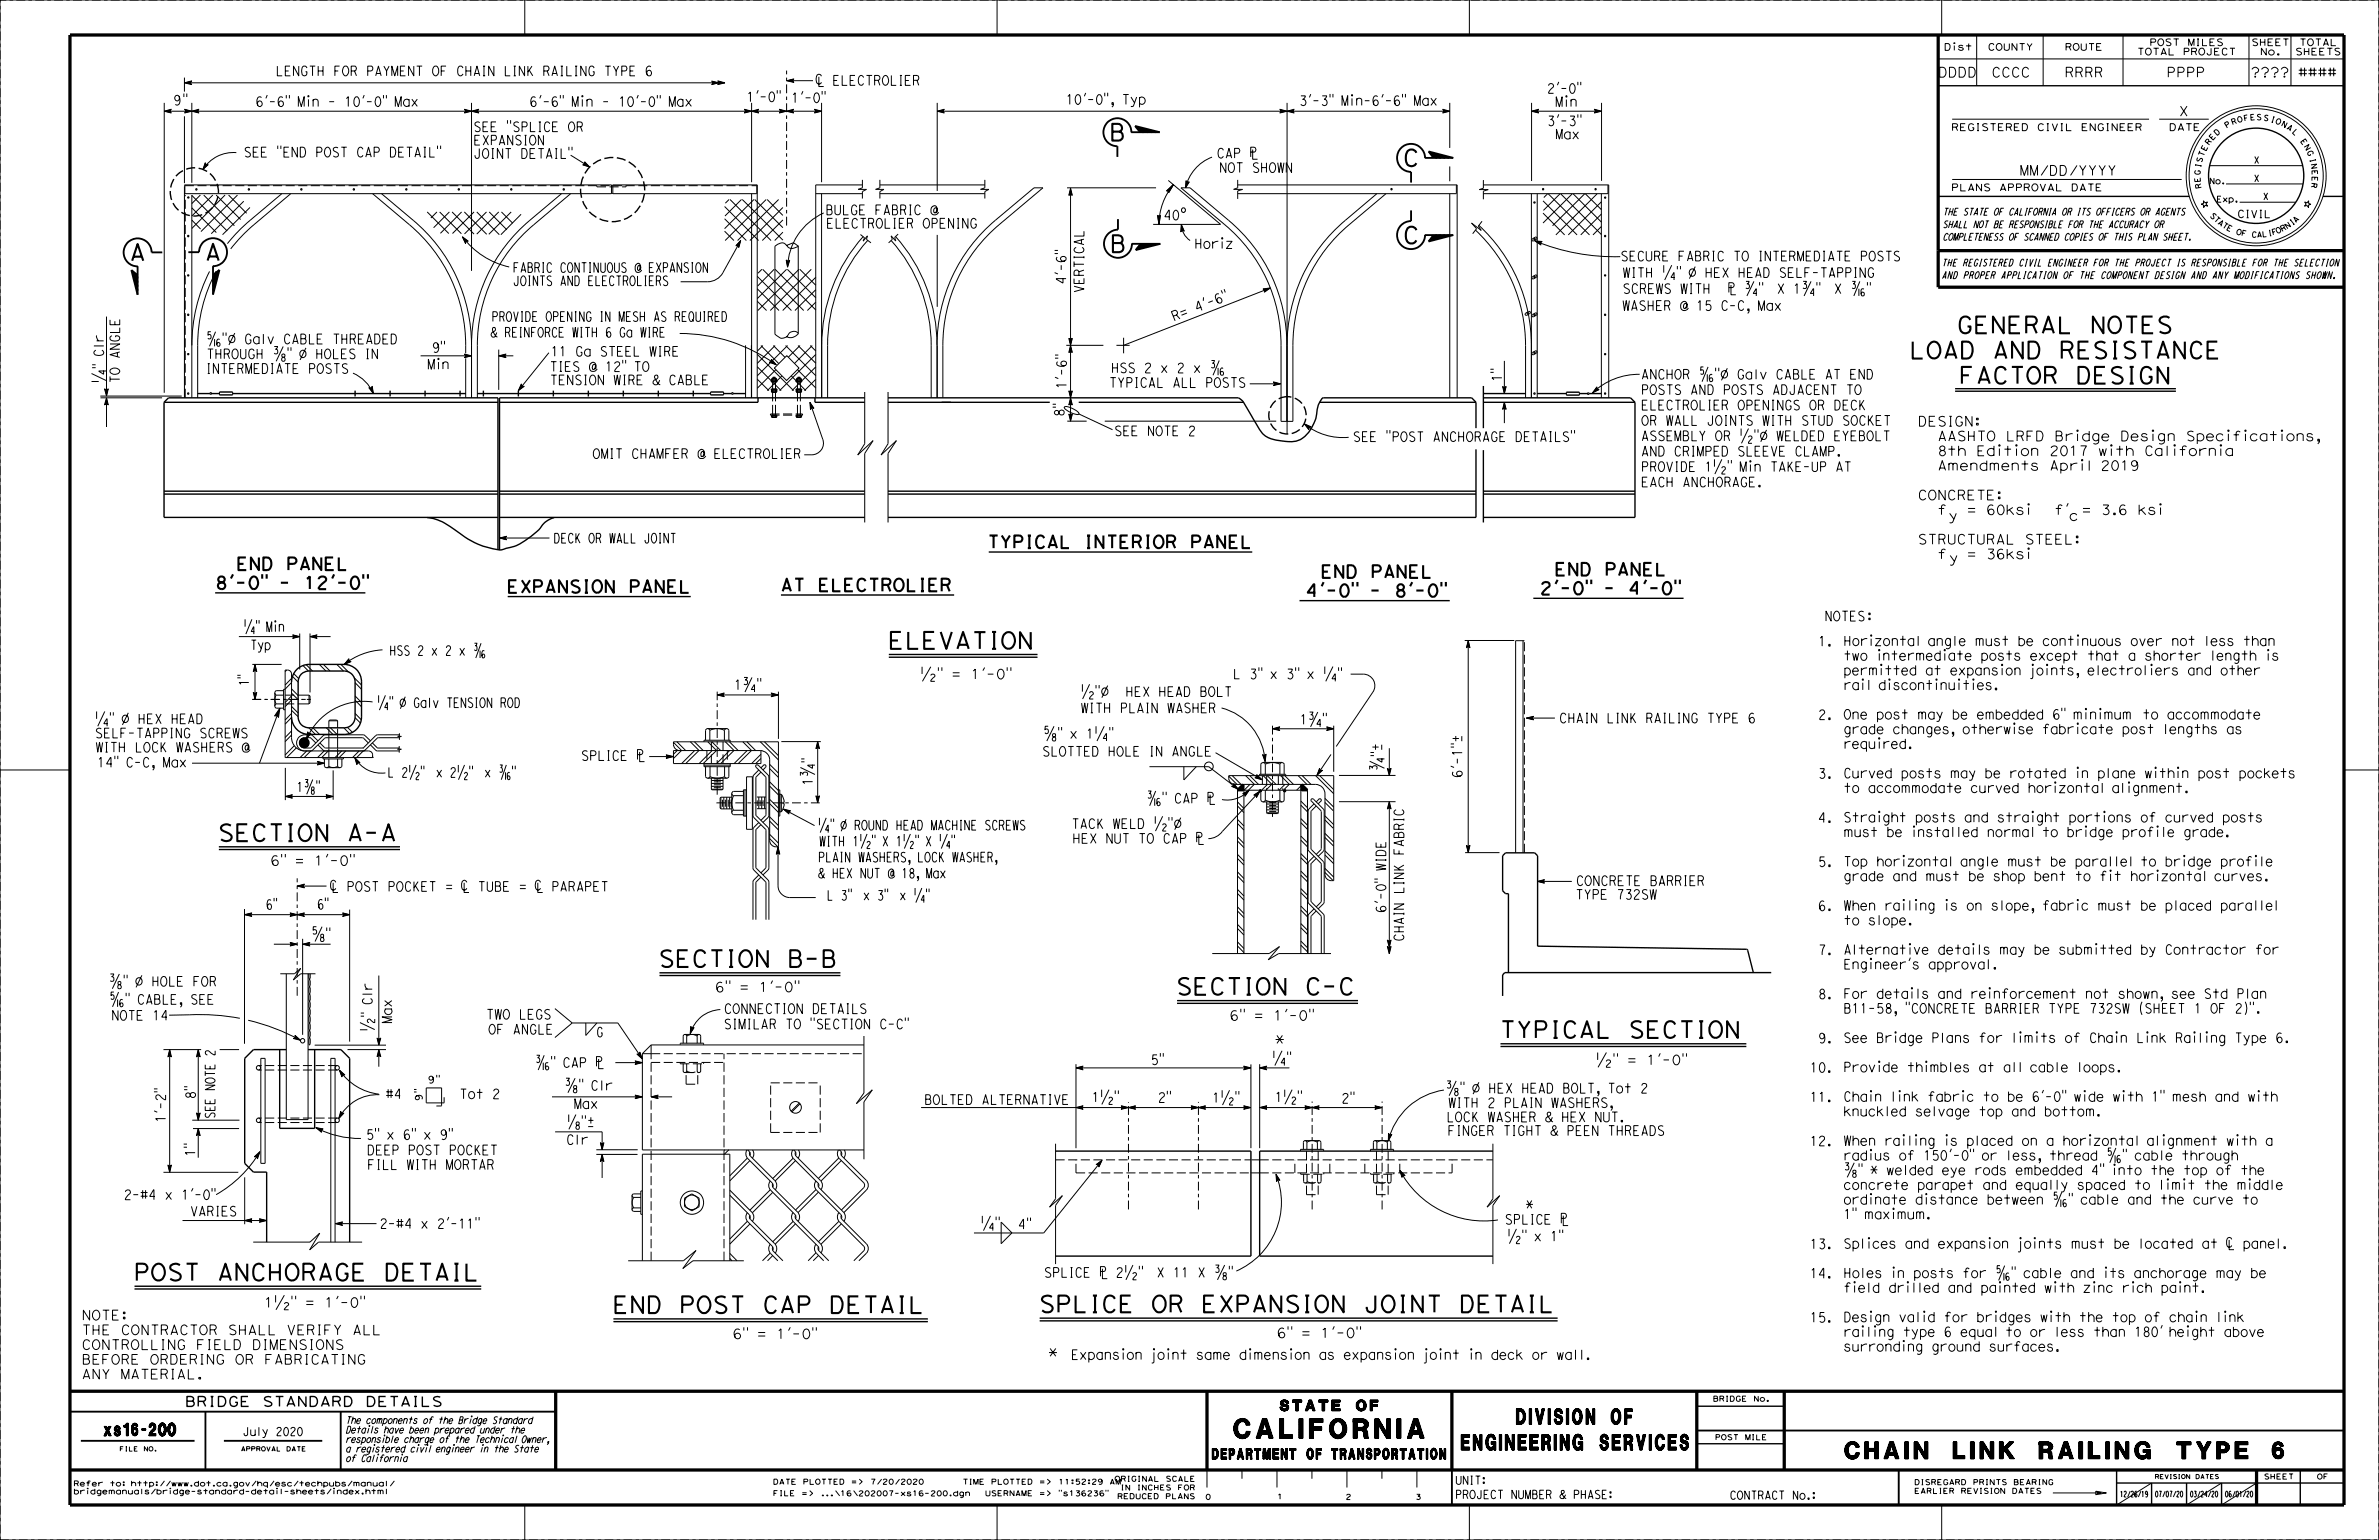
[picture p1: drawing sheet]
<svg xmlns="http://www.w3.org/2000/svg" width="432mm" height="279mm" viewBox="0 0 432 279" stroke-linecap="round" stroke-linejoin="round" font-family="sans-serif">
<defs><g id="words">
<text font-size="3.5" x="223.9" y="260.9">CALIFORNIA</text>
<g font-size="3">
<text x="201.3" y="25.5">B</text>
<text x="254.6" y="30.2">C</text>
<text x="23.5" y="47.3">A</text>
<text x="37.1" y="47.3">A</text>
<text x="201.4" y="45.7">B</text>
<text x="254.6" y="44.2">C</text>
<text x="346.5" y="65">LOAD AND RESISTANCE</text>
<text x="355.1" y="60.5">GENERAL NOTES</text>
<text x="355.6" y="69.6">FACTOR DESIGN</text>
<text x="161.2" y="117.7">ELEVATION</text>
<text x="39.5" y="152.6">SECTION A-A</text>
<text x="119.5" y="175.5">SECTION B-B</text>
<text x="213.4" y="180.5">SECTION C-C</text>
<text x="272.1" y="188.3">TYPICAL SECTION</text>
<text x="24.3" y="232.3">POST ANCHORAGE DETAIL</text>
<text x="111.2" y="238.2">END POST CAP DETAIL</text>
<text x="188.5" y="238.1">SPLICE OR EXPANSION JOINT DETAIL</text>
<text x="334.8" y="264.7">CHAIN LINK RAILING TYPE 6</text>
</g>
<g font-size="2.8">
<text x="265.2" y="263.1">ENGINEERING SERVICES</text>
<text x="275.2" y="258.4">DIVISION OF</text>
</g>
<g font-size="2.3">
<text x="179.2" y="99.5">TYPICAL INTERIOR PANEL</text>
<text x="39" y="106.9">8'-0&quot; - 12'-0&quot;</text>
<text x="42.9" y="103.4">END PANEL</text>
<text x="92" y="107.6">EXPANSION PANEL</text>
<text x="141.6" y="107.3">AT ELECTROLIER</text>
<text x="239.7" y="104.8">END PANEL</text>
<text x="279.4" y="107.9">2'-0&quot; - 4'-0&quot;</text>
<text x="282.2" y="104.4">END PANEL</text>
<text x="237" y="108.3">4'-0&quot; - 8'-0&quot;</text>
<text x="18.9" y="260.5">xs16-200</text>
</g>
<g font-size="1.9">
<text x="232.3" y="255.9">STATE OF</text>
<text x="220" y="264.7">DEPARTMENT OF TRANSPORTATION</text>
</g>
<g font-size="1.8">
<text x="50" y="13.8">LENGTH FOR PAYMENT OF CHAIN LINK RAILING TYPE 6</text>
<text x="148.1" y="15.5">• ELECTROLIER</text>
<text x="280.8" y="16.9">2'-0&quot;</text>
<text x="351.8" y="14">DDDD</text>
<text x="361.4" y="14">CCCC</text>
<text x="374.7" y="14">RRRR</text>
<text x="393.2" y="14">PPPP</text>
<text x="408.3" y="14">????</text>
<text x="417.1" y="14">####</text>
<text x="31.4" y="19.1">9&quot;</text>
<text x="46.4" y="19.3">6'-6&quot; Min - 10'-0&quot; Max</text>
<text x="85.9" y="23.9">SEE &quot;SPLICE OR</text>
<text x="96.1" y="19.3">6'-6&quot; Min - 10'-0&quot; Max</text>
<text x="135.5" y="18.4">1'-0&quot;</text>
<text x="143.6" y="18.6">1'-0&quot;</text>
<text x="193.4" y="18.9">10'-0&quot;, Typ</text>
<text x="235.8" y="19.1">3'-3&quot; Min-6'-6&quot; Max</text>
<text x="280.8" y="22.8">3'-3&quot;</text>
<text x="281.5" y="19.4">Min</text>
<text x="395.4" y="21">X</text>
<text x="44.2" y="28.5">SEE &quot;END POST CAP DETAIL&quot;</text>
<text x="85.9" y="28.7">JOINT DETAIL&quot;</text>
<text x="85.9" y="26.3">EXPANSION</text>
<text x="220.8" y="28.7">CAP Â</text>
<text x="281.6" y="25.2">Max</text>
<text x="221.3" y="31.3">NOT SHOWN</text>
<text x="366.5" y="31.8">MM/DD/YYYY</text>
<text x="149.8" y="39">BULGE FABRIC @</text>
<text x="149.9" y="41.4">ELECTROLIER OPENING</text>
<text x="211.2" y="39.9">40°</text>
<text x="216.8" y="45.1">Horiz</text>
<text x="294.1" y="47.4">SECURE FABRIC TO INTERMEDIATE POSTS</text>
<text x="93.1" y="49.4">FABRIC CONTINUOUS @ EXPANSION</text>
<text x="93.1" y="51.8">JOINTS AND ELECTROLIERS</text>
<text x="294.5" y="50.3">WITH ‚&quot; Ø HEX HEAD SELF-TAPPING</text>
<text x="294.5" y="53.3">SCREWS WITH</text>
<text x="317.2" y="53.3">Â ƒ&quot;</text>
<text x="324.6" y="53.3">X 1ƒ&quot;</text>
<text x="333.5" y="53.3">X ‰&quot;</text>
<text x="89.2" y="58.3">PROVIDE OPENING IN MESH AS REQUIRED</text>
<text x="213" y="58.3" transform="rotate(-21 213 58.3)">R=</text>
<text x="217.2" y="56.7" transform="rotate(-21 217.2 56.7)">4 ' - 6 &quot;</text>
<text x="294.4" y="56.3">WASHER @ 15 C-C, Max</text>
<text x="37.4" y="62.4">Š&quot;Ø Galv CABLE THREADED</text>
<text x="37.4" y="65.1">THROUGH …&quot; Ø HOLES IN</text>
<text x="78.4" y="63.9">9&quot;</text>
<text x="89" y="61.2">&amp; REINFORCE WITH 6 Ga WIRE</text>
<text x="99.1" y="64.6">11 Ga STEEL WIRE</text>
<text x="37.3" y="67.8">INTERMEDIATE POSTS</text>
<text x="77.5" y="67">Min</text>
<text x="99.7" y="67.4">TIES @ 12&quot; TO</text>
<text x="99.8" y="69.8">TENSION WIRE &amp; CABLE</text>
<text x="201.3" y="70.3">TYPICAL ALL POSTS</text>
<text x="201.6" y="67.6">HSS 2 x 2 x ‰</text>
<text x="297.8" y="71.6">POSTS AND POSTS ADJACENT TO</text>
<text x="297.8" y="68.8">ANCHOR Š&quot;Ø Galv CABLE AT END</text>
<text x="297.8" y="77.2">OR WALL JOINTS WITH STUD SOCKET</text>
<text x="297.8" y="74.4">ELECTROLIER OPENINGS OR DECK</text>
<text x="348.1" y="77.3">DESIGN:</text>
<text x="107.5" y="83.2">OMIT CHAMFER @ ELECTROLIER</text>
<text x="202.2" y="79.1">SEE NOTE 2</text>
<text x="245.5" y="80.1">SEE &quot;POST ANCHORAGE DETAILS&quot;</text>
<text x="297.8" y="82.8">AND CRIMPED SLEEVE CLAMP.</text>
<text x="297.8" y="80">ASSEMBLY OR •&quot;Ø WELDED EYEBOLT</text>
<text x="350" y="80">AASHTO LRFD Bridge Design Specifications,</text>
<text x="350.2" y="82.7">8th Edition 2017 with California</text>
<text x="297.8" y="88.3">EACH ANCHORAGE.</text>
<text x="297.8" y="85.5">PROVIDE 1•&quot; Min TAKE-UP AT</text>
<text x="350.2" y="85.4">Amendments April 2019</text>
<text x="348.1" y="90.7">CONCRETE:</text>
<text x="350.4" y="93.4">f</text>
<text x="353.6" y="94.5">y</text>
<text x="354.4" y="93.4">= 60ksi</text>
<text x="372" y="93.4">f'</text>
<text x="375.5" y="94.5">c</text>
<text x="376.8" y="93.4">= 3.6 ksi</text>
<text x="100.5" y="98.5">DECK OR WALL JOINT</text>
<text x="348.1" y="98.7">STRUCTURAL STEEL:</text>
<text x="350.5" y="101.4">f</text>
<text x="354.6" y="101.4">= 36ksi</text>
<text x="353.7" y="102.1">y</text>
<text x="331.1" y="112.7">NOTES:</text>
<text x="44.2" y="114.6">‚&quot; Min</text>
<text x="45.4" y="117.9">Typ</text>
<text x="70.7" y="118.9">HSS 2 x 2 x ‰</text>
<text x="329.6" y="117.2">1.</text>
<text x="334.6" y="119.8">two intermediate posts except that a shorter length is</text>
<text x="334.6" y="117.2">Horizontal angle must be continuous over not less than</text>
<text x="133.2" y="125.1">1ƒ&quot;</text>
<text x="166.9" y="123.2">•&quot; = 1'-0&quot;</text>
<text x="223.8" y="123.2">L 3&quot; x 3&quot; x ‚&quot;</text>
<text x="334.6" y="125.2">rail discontinuities.</text>
<text x="334.6" y="122.5">permitted at expansion joints, electroliers and other</text>
<text x="17.2" y="131.3">‚&quot; Ø HEX HEAD</text>
<text x="68.4" y="128.4">‚&quot; Ø Galv TENSION ROD</text>
<text x="196.1" y="129.3">WITH PLAIN WASHER</text>
<text x="201.6" y="126.4">HEX HEAD BOLT</text>
<text x="235.9" y="131.4">1ƒ&quot;</text>
<text x="282.2" y="131.2">CHAIN LINK RAILING TYPE 6</text>
<text x="329.6" y="130.6">2.</text>
<text x="334.6" y="130.5">One post may be embedded 6&quot; minimum to accommodate</text>
<text x="17.2" y="133.9">SELF-TAPPING SCREWS</text>
<text x="17.3" y="136.5">WITH LOCK WASHERS @</text>
<text x="105.4" y="138">SPLICE Â</text>
<text x="189.1" y="137.2">SLOTTED HOLE IN ANGLE</text>
<text x="189.3" y="134">†&quot; x 1‚&quot;</text>
<text x="334.6" y="135.8">required.</text>
<text x="334.6" y="133.2">grade changes, otherwise fabricate post lengths as</text>
<text x="16.9" y="139.2">14&quot; C-C, Max</text>
<text x="53.8" y="143.7">1…&quot;</text>
<text x="70.3" y="141">L 2•&quot;</text>
<text x="78.9" y="141">x 2•&quot;</text>
<text x="87.1" y="141">x ‰&quot;</text>
<text x="329.6" y="141.2">3.</text>
<text x="334.6" y="143.8">to accommodate curved horizontal alignment.</text>
<text x="334.6" y="141.2">Curved posts may be rotated in plane within post pockets</text>
<text x="208" y="145.7">‰&quot; CAP Â</text>
<text x="329.6" y="149.2">4.</text>
<text x="334.6" y="149.2">Straight posts and straight portions of curved posts</text>
<text x="148.4" y="150.6">‚&quot; Ø ROUND HEAD MACHINE SCREWS</text>
<text x="148.7" y="153.5">WITH 1•&quot; X 1•&quot; X ‚&quot;</text>
<text x="194.5" y="150.3">TACK WELD •&quot;Ø</text>
<text x="194.6" y="153">HEX NUT TO CAP Â</text>
<text x="334.6" y="151.8">must be installed normal to bridge profile grade.</text>
<text x="49.1" y="157">6&quot; = 1'-0&quot;</text>
<text x="59.9" y="161.7">• POST POCKET = • TUBE = • PARAPET</text>
<text x="148.5" y="159.3">&amp; HEX NUT @ 18, Max</text>
<text x="148.5" y="156.4">PLAIN WASHERS, LOCK WASHER,</text>
<text x="286" y="160.7">CONCRETE BARRIER</text>
<text x="329.6" y="157.2">5.</text>
<text x="334.6" y="159.8">grade and must be shop bent to fit horizontal curves.</text>
<text x="334.6" y="157.2">Top horizontal angle must be parallel to bridge profile</text>
<text x="48.2" y="165">6&quot;</text>
<text x="57.6" y="164.9">6&quot;</text>
<text x="150" y="163.3">L 3&quot;</text>
<text x="157.4" y="163.3">x 3&quot;</text>
<text x="285.9" y="163.2">TYPE 732SW</text>
<text x="329.6" y="165.2">6.</text>
<text x="334.6" y="167.8">to slope.</text>
<text x="334.6" y="165.2">When railing is on slope, fabric must be placed parallel</text>
<text x="329.6" y="173.2">7.</text>
<text x="334.6" y="173.2">Alternative details may be submitted by Contractor for</text>
<text x="19.7" y="178.9">…&quot; Ø HOLE FOR</text>
<text x="129.8" y="180">6&quot; = 1'-0&quot;</text>
<text x="334.6" y="175.8">Engineer's approval.</text>
<text x="19.8" y="182.2">Š&quot; CABLE, SEE</text>
<text x="20.2" y="185.1">NOTE 14</text>
<text x="88.2" y="184.9">TWO LEGS</text>
<text x="131.4" y="183.9">CONNECTION DETAILS</text>
<text x="223.1" y="185.1">6&quot; = 1'-0&quot;</text>
<text x="329.6" y="181.2">8.</text>
<text x="334.6" y="183.8">B11-58, &quot;CONCRETE BARRIER TYPE 732SW (SHEET 1 OF 2)&quot;.</text>
<text x="334.6" y="181.2">For details and reinforcement not shown, see Std Plan</text>
<text x="88.6" y="187.6">OF ANGLE</text>
<text x="108.2" y="188.1">G</text>
<text x="131.3" y="186.7">SIMILAR TO &quot;SECTION C-C&quot;</text>
<text x="231.4" y="189.5">*</text>
<text x="329.6" y="189.2">9.</text>
<text x="334.6" y="189.2">See Bridge Plans for limits of Chain Link Railing Type 6.</text>
<text x="97" y="193.7">‰&quot; CAP Â</text>
<text x="102.4" y="197.8">…&quot; Clr</text>
<text x="208.8" y="193.2">5&quot;</text>
<text x="289.6" y="193.2">•&quot; = 1'-0&quot;</text>
<text x="328.5" y="194.6">10.</text>
<text x="334.6" y="194.5">Provide thimbles at all cable loops.</text>
<text x="70" y="199.4">#4</text>
<text x="81.7" y="199.4">Tot 2</text>
<text x="104.1" y="201.1">Max</text>
<text x="167.7" y="200.4">BOLTED ALTERNATIVE</text>
<text x="198.1" y="199.9">1•&quot;</text>
<text x="210.1" y="200">2&quot;</text>
<text x="220" y="200">1•&quot;</text>
<text x="231.3" y="199.9">1•&quot;</text>
<text x="243.5" y="200.1">2&quot;</text>
<text x="262.3" y="198.3">…&quot; Ø HEX HEAD BOLT, Tot 2</text>
<text x="262.5" y="203.5">LOCK WASHER &amp; HEX NUT.</text>
<text x="262.8" y="201">WITH 2 PLAIN WASHERS,</text>
<text x="328.5" y="199.9">11.</text>
<text x="334.6" y="202.5">knuckled selvage top and bottom.</text>
<text x="334.6" y="199.8">Chain link fabric to be 6'-0&quot; wide with 1&quot; mesh and with</text>
<text x="66.4" y="206.7">5&quot; x 6&quot; x 9&quot;</text>
<text x="66.6" y="209.5">DEEP POST POCKET</text>
<text x="102.8" y="207.7">Clr</text>
<text x="102.9" y="204.4">„&quot;±</text>
<text x="262.7" y="206">FINGER TIGHT &amp; PEEN THREADS</text>
<text x="328.5" y="207.9">12.</text>
<text x="334.6" y="207.8">When railing is placed on a horizontal alignment with a</text>
<text x="66.7" y="212.2">FILL WITH MORTAR</text>
<text x="334.6" y="215.8">concrete parapet and equally spaced to limit the middle</text>
<text x="334.6" y="213.2">…&quot; Ø welded eye rods embedded 4&quot; into the top of the</text>
<text x="334.6" y="210.5">radius of 150'-0&quot; or less, thread Š&quot; cable through</text>
<text x="22.5" y="217.6">2-#4 x 1'-0&quot;</text>
<text x="34.5" y="220.6">VARIES</text>
<text x="276.9" y="219.4">*</text>
<text x="334.6" y="221.2">1&quot; maximum.</text>
<text x="334.6" y="218.5">ordinate distance between Š&quot; cable and the curve to</text>
<text x="68.9" y="222.9">2-#4 x 2'-11&quot;</text>
<text x="273.1" y="222.1">SPLICE Â</text>
<text x="273.6" y="225.2">•&quot; x 1&quot;</text>
<text x="328.5" y="226.6">13.</text>
<text x="334.6" y="226.5">Splices and expansion joints must be located at • panel.</text>
<text x="189.5" y="231.8">SPLICE Â 2•&quot;</text>
<text x="209.7" y="231.8">X 11 X …&quot;</text>
<text x="328.5" y="231.9">14.</text>
<text x="334.6" y="231.8">Holes in posts for Š&quot; cable and its anchorage may be</text>
<text x="14.8" y="239.5">NOTE:</text>
<text x="47.9" y="237.2">1•&quot; = 1'-0&quot;</text>
<text x="328.5" y="239.9">15.</text>
<text x="334.6" y="239.8">Design valid for bridges with the top of chain link</text>
<text x="334.6" y="234.5">field drilled and painted with zinc rich paint.</text>
<text x="14.8" y="244.8">CONTROLLING FIELD DIMENSIONS</text>
<text x="14.8" y="242.2">THE CONTRACTOR SHALL VERIFY ALL</text>
<text x="132.9" y="242.9">6&quot; = 1'-0&quot;</text>
<text x="231.7" y="242.7">6&quot; = 1'-0&quot;</text>
<text x="334.6" y="245.2">surronding ground surfaces.</text>
<text x="334.6" y="242.5">railing type 6 equal to or less than 180' height above</text>
<text x="14.8" y="250.2">ANY MATERIAL.</text>
<text x="14.8" y="247.5">BEFORE ORDERING OR FABRICATING</text>
<text x="190.2" y="246.3">*</text>
<text x="194.4" y="246.7">Expansion joint same dimension as expansion joint in deck or wall.</text>
<text x="33.5" y="255.2">BRIDGE STANDARD DETAILS</text>
</g>
<g font-size="1.5">
<text x="71.1" y="185.8" transform="rotate(-90 71.1 185.8)">Max</text>
<text x="44" y="260.5">July 2020</text>
<text x="264.1" y="269.3">UNIT:</text>
<text x="264.1" y="271.9">PROJECT NUMBER &amp; PHASE:</text>
<text x="313.9" y="272">CONTRACT No.:</text>
</g>
<text font-size="1.4" x="406.1" y="39.5">CIVIL</text>
<g font-size="1.3">
<text x="354.1" y="23.7">REGISTERED CIVIL ENGINEER</text>
<text x="393.7" y="23.7">DATE</text>
<text x="409.1" y="29.7">X</text>
<text x="354.1" y="34.6">PLANS APPROVAL DATE</text>
<text x="409.1" y="33">X</text>
<text x="352.6" y="41.3">SHALL NOT BE RESPONSIBLE FOR THE ACCURACY OR</text>
<text x="352.6" y="39">THE STATE OF CALIFORNIA OR ITS OFFICERS OR AGENTS</text>
<text x="410.7" y="36.3">X</text>
<text x="352.6" y="43.6">COMPLETENESS OF SCANNED COPIES OF THIS PLAN SHEET.</text>
<text x="352.4" y="50.6">AND PROPER APPLICATION OF THE COMPONENT DESIGN AND ANY MODIFICATIONS SHOWN.</text>
<text x="352.4" y="48.3">THE REGISTERED CIVIL ENGINEER FOR THE PROJECT IS RESPONSIBLE FOR THE SELECTION</text>
<text x="77.6" y="196.5">9&quot;</text>
<text x="76.6" y="199.8" transform="rotate(-90 76.6 199.8)">9&quot;</text>
<text x="62.7" y="263.5">a registered civil engineer in the State</text>
<text x="62.7" y="261.8">responsible charge of the Technical Owner,</text>
<text x="62.7" y="260">Details have been prepared under the</text>
<text x="62.7" y="258.3">The components of the Bridge Standard</text>
<text x="62.7" y="265.2">of California</text>
</g>
<g font-size="1.2">
<text x="352.8" y="9.1">Dist</text>
<text x="360.8" y="9.1">COUNTY</text>
<text x="374.8" y="9.1">ROUTE</text>
<text x="387.9" y="10">TOTAL PROJECT</text>
<text x="390.1" y="8.3">POST MILES</text>
<text x="408.6" y="8.3">SHEET</text>
<text x="410.2" y="10">No.</text>
<text x="416.6" y="10">SHEETS</text>
<text x="417.3" y="8.3">TOTAL</text>
</g>
<g font-size="1.1">
<text x="401" y="33.4">No.</text>
<text x="402.3" y="36.7">Exp.</text>
<text x="384.8" y="271.6">12/26/19</text>
<text x="391.1" y="271.6">07/07/20</text>
<text x="397.5" y="271.6">03/24/20</text>
<text x="403.8" y="271.6">06/01/20</text>
</g>
<g font-size="1">
<text x="404.1" y="23.3" transform="rotate(-31 404.1 23.3)">P</text>
<text x="405.2" y="22.7" transform="rotate(-20 405.2 22.7)">R</text>
<text x="406.2" y="22.3" transform="rotate(-15 406.2 22.3)">O</text>
<text x="407.3" y="22" transform="rotate(-10 407.3 22)">F</text>
<text x="408.4" y="21.8" transform="rotate(-4 408.4 21.8)">E</text>
<text x="409.5" y="21.8" transform="rotate(1 409.5 21.8)">S</text>
<text x="410.7" y="21.8" transform="rotate(12 410.7 21.8)">S</text>
<text x="412.1" y="22.1" transform="rotate(17 412.1 22.1)">I</text>
<text x="412.9" y="22.3" transform="rotate(22 412.9 22.3)">O</text>
<text x="414" y="22.8" transform="rotate(28 414 22.8)">N</text>
<text x="414.9" y="23.3" transform="rotate(33 414.9 23.3)">A</text>
<text x="399.6" y="29.6" transform="rotate(-74 399.6 29.6)">S</text>
<text x="399.9" y="28.5" transform="rotate(-69 399.9 28.5)">T</text>
<text x="400.4" y="27.5" transform="rotate(-63 400.4 27.5)">E</text>
<text x="400.9" y="26.4" transform="rotate(-53 400.9 26.4)">R</text>
<text x="401.6" y="25.5" transform="rotate(-47 401.6 25.5)">E</text>
<text x="402.3" y="24.7" transform="rotate(-42 402.3 24.7)">D</text>
<text x="415.9" y="24" transform="rotate(44 415.9 24)">L</text>
<text x="417.5" y="25.6" transform="rotate(55 417.5 25.6)">E</text>
<text x="418.1" y="26.6" transform="rotate(60 418.1 26.6)">N</text>
<text x="418.7" y="27.5" transform="rotate(65 418.7 27.5)">G</text>
<text x="419.2" y="28.9" transform="rotate(76 419.2 28.9)">I</text>
<text x="419.4" y="29.7" transform="rotate(81 419.4 29.7)">N</text>
<text x="399.3" y="31.8" transform="rotate(-85 399.3 31.8)">G</text>
<text x="399.4" y="33" transform="rotate(-96 399.4 33)">E</text>
<text x="399.4" y="30.5" transform="rotate(-79 399.4 30.5)">I</text>
<text x="399.6" y="34.1" transform="rotate(-101 399.6 34.1)">R</text>
<text x="419.6" y="33.1" transform="rotate(98 419.6 33.1)">R</text>
<text x="419.6" y="30.8" transform="rotate(87 419.6 30.8)">E</text>
<text x="419.7" y="32" transform="rotate(92 419.7 32)">E</text>
<text x="401" y="39.2" transform="rotate(46 401 39.2)">S</text>
<text x="401.7" y="39.9" transform="rotate(41 401.7 39.9)">T</text>
<text x="402.4" y="40.6" transform="rotate(37 402.4 40.6)">A</text>
<text x="403.2" y="41.1" transform="rotate(32 403.2 41.1)">T</text>
<text x="404" y="41.6" transform="rotate(27 404 41.6)">E</text>
<text x="415.1" y="41.6" transform="rotate(-34 415.1 41.6)">N</text>
<text x="416.1" y="40.9" transform="rotate(-38 416.1 40.9)">I</text>
<text x="416.7" y="40.5" transform="rotate(-43 416.7 40.5)">A</text>
<text x="405.8" y="42.4" transform="rotate(18 405.8 42.4)">O</text>
<text x="406.7" y="42.7" transform="rotate(13 406.7 42.7)">F</text>
<text x="408.6" y="43" transform="rotate(4 408.6 43)">C</text>
<text x="409.6" y="43.1" transform="rotate(-1 409.6 43.1)">A</text>
<text x="410.6" y="43" transform="rotate(-6 410.6 43)">L</text>
<text x="411.7" y="42.8" transform="rotate(-10 411.7 42.8)">I</text>
<text x="412.5" y="42.7" transform="rotate(-15 412.5 42.7)">F</text>
<text x="413.3" y="42.4" transform="rotate(-24 413.3 42.4)">O</text>
<text x="414.2" y="42.1" transform="rotate(-29 414.2 42.1)">R</text>
<text x="310.9" y="254.2">BRIDGE No.</text>
<text x="311.2" y="261.2">POST MILE</text>
<text x="13.3" y="269.6">Refer to: http://www.dot.ca.gov/hq/esc/techpubs/manual/</text>
<text x="140.3" y="269.3">DATE PLOTTED =&gt;</text>
<text x="157.9" y="269.3">7/20/2020</text>
<text x="174.7" y="269.3">TIME PLOTTED =&gt;</text>
<text x="192.1" y="269.3">11:52:29 AM</text>
<text x="202.3" y="268.8">ORIGINAL SCALE</text>
<text x="347.4" y="269.4">DISREGARD PRINTS BEARING</text>
<text x="410.9" y="268.4">SHEET</text>
<text x="420.5" y="268.4">OF</text>
<text x="13.3" y="271.1">bridgemanuals/bridge-standard-detail-sheets/index.html</text>
<text x="140.3" y="271.4">FILE =&gt;</text>
<text x="148.9" y="271.4">...\16\202007-xs16-200.dgn</text>
<text x="178.8" y="271.4">USERNAME =&gt;</text>
<text x="192.1" y="271.4">&quot;s136236&quot;</text>
<text x="202.8" y="271.9">REDUCED PLANS</text>
<text x="203.3" y="270.4">IN INCHES FOR</text>
<text x="218.7" y="272">0</text>
<text x="231.8" y="272">1</text>
<text x="244.2" y="272">2</text>
<text x="256.9" y="272">3</text>
<text x="347.4" y="271">EARLIER REVISION DATES</text>
</g>
<g font-size=".8">
<text x="21.7" y="263.3">FILE NO.</text>
<text x="43.7" y="263.3">APPROVAL DATE</text>
<text x="391.1" y="268.3">REVISION DATES</text>
</g>
</g></defs>
<g fill="none" stroke="#000" stroke-width=".18">
<path d="M0 0h431.8v279.4h-431.8zM29.8 18.7v52.6M33.4 17v.6M33.5 15l1.3-.3-.2 .3 .2 .3zM33.5 14.1v2.5M33.5 15h98.1M33.5 19.8l1.3 .4-1.3 .3 .3-.3zM33.7 19.9l.9 .3-.9 .2 .1-.2zM33.7 15l.9-.2-.1 .2 .1 .2zM33.9 15l.6-.1-.1 .1 .1 .2zM33.9 17v.6M34 15l.5-.1v.2z"/>
<path d="M34.1 15l.3 .1h-.3M34.8 18.7v14.5M48.5 17.3l-.2 .6M52 17.3v.6M52.5 17.3v.6M56 18v1.3M66.1 17.3l-.2 .6M69.6 17.3v.6M70.1 17.3v.6M84.3 19.8l1.3 .4-1.3 .3 .2-.3zM84.4 19.9l1 .3-1 .2 .2-.2zM85.6 18.7v30.4"/>
<path d="M95.2 0v6.3M98.2 17.3l-.2 .6M101.7 17.3v.6M102.2 17.3v.6M105.7 18v1.3M115.9 17.3l-.3 .6M119.3 17.3v.6M119.8 17.3v.6M129.2 14.7l1.3 .3-1.3 .3 .2-.3zM129.3 14.8l.9 .2-.9 .3 .2-.3zM129.4 14.9l.6 .1-.6 .2 .1-.2zM129.5 14.9l.4 .1-.4 .1z"/>
<path d="M129.9 15l-.3 .1h.3M130.3 14.7l1.3 .3-1.3 .3 .2-.3zM130.4 14.8l.9 .2-.9 .2 .2-.2zM130.5 14.9l.7 .1-.7 .2 .1-.2zM130.6 14.9l.4 .1-.4 .1zM131 15l-.3 .1h.3M135.1 19.8l1.3 .4-1.3 .3 .2-.3zM135.3 19.9l.9 .3-.9 .2 .1-.2zM136.4 18.7v14.4M137.6 16.4l-.2 .6M141.1 16.4v.6M141.5 19.8l1.3 .4-1.3 .3 .2-.3z"/>
<path d="M141.6 16.4v.6M141.6 19.9l.9 .3-.9 .2 .1-.2zM142.8 14.6l1.3-.3-.2 .3 .2 .4zM142.8 14.6h4.8M143 14.6l1-.2-.2 .2 .2 .3zM143.2 14.6l.6-.1-.1 .1 .1 .2zM143.4 14.6l.4-.1v.2zM143.4 14.6l.3 .1h-.3M145.7 16.5l-.2 .6M147.8 19.8l1.3 .4-1.3 .3 .3-.3zM148 19.9l.9 .3-.9 .2 .1-.2zM148.6 13.9v1.8h.9"/>
<path d="M149.1 13.8a.47 .47 0 0 0-.6-.3 .47 .47 0 0 0-.3 .5 .81 .81 0 0 0 .5 1.2l.3-.1 .1-.2M149.1 18.7v14.4M149.2 16.5v.6M149.8 16.5v.6M170.1 18.7v15.9M181 0v6.3M197.1 16.9l-.3 .6M200.5 16.8v.7M201 16.8v.7M232.3 19.8l1.3 .4-1.3 .3 .2-.3zM232.4 19.9l1 .3-1 .2 .2-.2zM233.6 18.7v60"/>
<path d="M237.9 17.1l-.2 .6M241.4 17v.7M241.9 17v.7M245.4 17.9v1.3M251.1 17.1l-.3 .6M254.6 17v.7M255.1 17v.7M261.9 19.8l1.2 .4-1.2 .3 .2-.3zM262 19.9l.9 .3-.9 .2 .1-.2zM263.1 18.7v8.1M266.7 0v6.3M278 18.7v14.1"/>
<path d="M282.9 14.9l-.2 .6M284.3 18.1v1.3M286.4 14.9v.6M286.9 14.9v.6M289.4 19.8l1.3 .4-1.3 .3 .2-.3zM289.5 19.9l.9 .3-.9 .2 .2-.2zM290.7 18.7v14.1M351.8 10.7h73.7M352.4 0v6.3M354.7 8.3v.8M358.8 6.3v9.3M370.8 6.3v9.3"/>
<path d="M385.3 6.3v9.3M408.2 6.3v9.3M415.8 6.3v9.3M29.8 20.2l1.3-.4-.2 .4 .2 .3zM29.8 20.2h119.3M30 20.2l.9-.3-.1 .3 .1 .2zM30.2 20.2l.6-.2-.1 .2 .1 .1zM30.4 20.2l.4-.1v.1zM30.4 20.1l.3 .1h-.3M33.5 33.5h77.5v1.6M33.5 21.1v12.1M33.5 33.8v38.4"/>
<path d="M33.8 20l.6 .2-.6 .1 .1-.1zM33.8 20.1l.5 .1h-.5zM34.2 20.1l-.3 .1h.3M34.8 20.2l1.3-.4-.2 .4 .2 .3zM34.8 39.9l1.6 1.7M34.8 35.4v36.8M34.8 35.5l6.4 6.4M34.8 37.7l4.5 4.5M35 20.2l1-.3-.2 .3 .2 .2zM35.2 20.2l.7-.2-.1 .2 .1 .1zM35.4 20.2l.4-.1v.1zM35.4 20.1l.3 .1h-.3"/>
<path d="M35.6 34.3h.1v.2h-.1zM36.4 35.4l-1.6 1.5M37 35.4l5.5 5.6M37.1 30.3l.2-.2-.1 .2M37.3 29.7l.1 .2h.2l-.7 .7zM37.3 29.9l.1 .1-.3 .3zM37.3 29.8v.2h.2l-.5 .4zM37.3 29.5l.1 .4h.4l-1 .9zM38.6 35.4l-3.8 3.8M39.2 35.4l4.5 4.4M40.9 35.4l-6.1 6.1M41.5 35.4l3.3 3.3"/>
<path d="M42.9 27.7a6.5 6.5 0 0 0-6.1 3.1M43.1 35.4l-6.6 6.6M44.2 36.5l-5.9 5.9M45.1 34.3h.2v.2h-.2zM45.4 37.6l-5 5M50.4 26.4v.6M51 26.4v.6M51.2 35.1l-5.8 4.9a29.3 29.3 0 0 0-4.1 4.2M52.8 35.1l-6.7 5.7a28.9 28.9 0 0 0-4.2 4.4M54.6 34.3h.2v.2h-.2zM64.1 34.3h.2v.2h-.2zM67.6 35.1l6.7 5.7a28.8 28.8 0 0 1 10.2 23.3"/>
<path d="M69.3 35.1l5.7 4.9a29.7 29.7 0 0 1 10.6 22.7M73.7 34.3h.1v.2h-.1zM77.5 38.5l4 3.9M79.3 38.5l-1.1 1M79.4 26.4v.6M79.8 38.5l3.9 3.9M80 26.4v.6M81.6 38.5l-2.9 2.8M82.1 38.5l3.9 4M83.2 34.3h.2v.2h-.2zM83.8 38.5l-3.9 3.8M84.3 38.5l4 4"/>
<path d="M84.5 20l.7 .2-.7 .1 .1-.1zM84.6 20.1l.4 .1h-.4zM85 20.1l-.3 .1h.3M85.6 20.2l1.3-.4-.2 .4 .2 .3zM85.8 20.2l.9-.3-.1 .3 .1 .2zM86 20.2l.6-.2-.1 .2 .1 .1zM86 38.5l-3.9 3.9M86.2 20.2l.4-.1v.1zM86.2 20.1l.3 .1h-.3M86.5 38.5l4.1 4.1M88.3 38.5l-4 3.9M88.8 38.5l3.2 3.2"/>
<path d="M90.5 38.5l-4 4M91 38.5l2.1 2M92.1 21.8v.6M92.7 21.8v.6M92.7 34.3h.2v.2h-.2zM92.8 38.5l-4.1 4M94.6 38.9l-3.7 3.7M101.9 35.1l-5.7 4.9a29.7 29.7 0 0 0-10.6 22.7M102.2 34.3h.2v.2h-.2zM103.3 26.6v.7M103.6 28.2l3.4 2.1M103.6 35.1l-6.7 5.7a28.5 28.5 0 0 0-10.3 21.9v9.5"/>
<path d="M103.8 26.6v.7M106.1 29.4l.9 .9-1.2-.4 .3-.2zM106.2 29.5l.6 .7-.9-.3 .3-.1zM106.2 29.6l.5 .5-.7-.2 .2-.1zM106.3 29.7l.2 .3-.3-.1zM106.5 30l-.2-.2 .2 .2M111 33.6h.2M111.2 35.1v-1.6h26.2v38.7M131.5 39.7l4 3.9M131.5 37.5l6.2 6.1M132.3 36.2l-.6 .7M132.5 36.2l7.4 7.4"/>
<path d="M134.6 36.2l-3 3M134.7 36.2l7.4 7.4M135.4 20l.6 .2-.6 .1 .1-.1zM135.4 20.1l.4 .1h-.4zM135.8 20.1l-.3 .1h.3M136.4 20.2l1.3-.4-.2 .4 .2 .3zM136.4 35.1v37.1M136.6 20.2l1-.3-.2 .3 .2 .2zM136.8 36.2l-5.3 5.3M136.8 20.2l.7-.2-.1 .2 .1 .1zM137 20.2l.4-.1v.1zM137 36.2l5.1 5.1"/>
<path d="M137 20.1l.3 .1h-.3M137.4 33.5v1.6h-103.9v-1.6M139.1 36.2l-7.5 7.4M139.2 36.2l2.9 2.9M141.3 36.2l-7.4 7.4M141.7 20l.6 .2-.6 .1 .1-.1zM141.8 20.1l.4 .1h-.4zM142.1 37.6l-6 6M142.1 39.9l-3.7 3.7M142.2 20.1l-.3 .1h.3M142.8 20.2l1.2-.4-.2 .4 .2 .3zM143 20.2l.9-.3-.1 .3 .1 .2z"/>
<path d="M143.2 20.2l.6-.2-.1 .2 .1 .1zM143.3 20.2l.4-.1v.1zM143.3 20.1l.4 .1h-.4M148.1 20l.6 .2-.6 .1 .1-.1zM148.1 35.1h8.4M148.2 20.1l.4 .1h-.4zM148.5 20.1l-.3 .1h.3M149.1 35.1v37.1M149.5 38.6a11.2 11.2 0 0 0-6.6 9.9M156.5 32.6v1.5l-.7 .3h1.5l-.8 .3v1.3M156.5 33.5h-8.4v38.7M159.7 32.6v1.5l-.8 .3h1.5l-.7 .3v1.3"/>
<path d="M159.7 33.5h19.1M159.7 35.1h19.1M170.1 20.2l1.3-.4-.2 .4 .2 .3zM170.1 20.2h93M170.3 20.2l1-.3-.2 .3 .2 .2zM170.5 20.2l.7-.2-.1 .2 .1 .1zM170.7 20.2l.4-.1v.1zM170.7 20.1l.3 .1h-.3M178.8 32.6v1.5l-.8 .3h1.5l-.7 .3v1.3M193.7 34.1h16.1M194.3 34.7v.3v-.3M194.3 34.1l.3 1.4-.3-.3-.3 .3z"/>
<path d="M194.3 34.4l.3 .9-.3-.1-.2 .1zM194.3 34.6l.2 .6-.2-.1-.1 .1zM194.3 34.7l.1 .4h-.2zM194.3 34.1v42.3M210.1 39.1l.3 1.6M210.2 39.1l.2 .1M210.2 39.1h-.1l.3 1.6M210.2 39.1l.2 1.6M210.3 39.2l.1 1.5M210.4 39.2v1.5M210.5 39.1l-.1 1.6M210.5 39.1h.1l-.2 1.6"/>
<path d="M210.5 39.1l-.1 .1M210.6 39.1l-.2 1.6M211.8 34.6l.2 .1M212 34.7l.1 .2M212.1 32.7l9.4 8h-12.2M213 33.5l-1.3 1.1h.1M213 33.5l-.9 1.4M213 33.5l-1.2 1.1M213 33.5l-1 1.2M213 33.5a11.3 11.3 0 0 0-2.6 7.2M213 33.5l-.9 1.5v-.1M213 33.5l-1.1 1.2"/>
<path d="M215.3 32.8l.2 .3 .4-.1-.7 1.1zM215.3 32.9l.2 .2h.3l-.5 .8zM215.3 33.1l.2 .1 .2-.1-.4 .6zM215.3 33.5l.2-.2-.1 .2M215.4 33.1l.2 .1-.2 .3zM220 28.5a7.8 7.8 0 0 0-4.8 5.6M224.6 32.6v1.5l-.7 .3h1.6l-.9 .2v1.5M224.6 33.5h39.9v38.7M232.6 20l.6 .2-.6 .1 .1-.1zM232.6 20.1l.4 .1h-.4zM233 20.1l-.3 .1h.3M233.6 20.2l1.3-.4-.2 .4 .2 .3z"/>
<path d="M233.8 20.2l1-.3-.2 .3 .2 .2zM234 20.2l.7-.2-.1 .2 .1 .1zM234.2 20.2l.4-.1v.1zM234.2 20.1l.3 .1h-.3M251.6 35.1l-6.7 5.7a28.6 28.6 0 0 0-10.2 21.9v13.7h-2.2v-13.7a28.3 28.3 0 0 0-10.2-21.9l-8-6.7h1.7l7 5.9a29.4 29.4 0 0 1 10.6 22.7 29.5 29.5 0 0 1 10.6-22.7l5.7-4.9M262.1 20l.6 .2-.6 .1 .1-.1zM262.2 20.1l.4 .1h-.4zM262.6 20.1l-.3 .1h.3M263.1 30.2v2.7M263.1 35.1v37.1M264.3 33.5v1.6h-39.7M269.2 33.5h22.8v38.7"/>
<path d="M269.2 32.7v1.4l-.7 .3h1.6l-.9 .3v1.5M278 35.1v37.1M278 20.2l1.3-.4-.3 .4 .3 .3zM278 20.2h12.7M278.2 20.2l1-.3-.2 .3 .2 .2zM278.4 20.2l.6-.2-.1 .2 .1 .1zM278.4 36.6h.2v.2h-.2zM278.6 20.2l.3-.1v.1zM278.6 20.1l.2 .1h-.2M279 35.1v37.1M280.1 38.7l3.9 3.9M280.1 36.4l6.1 6.2"/>
<path d="M280.9 35.2l-.7 .6M281 35.2l7.5 7.4M282.9 20.7l-.2 .6M283.1 35.2l-3 3M283.3 35.2l7.4 7.3M285.4 35.2l-5.3 5.3M285.5 35.2l5.2 5.1M286.4 20.7v.6M286.9 20.7v.6M287.6 35.2l-5.8 5.8M287.8 35.2l2.9 2.8M289.6 20l.7 .2-.7 .1 .1-.1z"/>
<path d="M289.7 20.1l.4 .1h-.4zM289.9 35.2l-7.5 7.4M290.1 20.1l-.3 .1h.3M290.7 38.8l-3.8 3.8M290.7 36.6l-6 6M290.7 35.1v37.1M291.3 35.8h.1v.2h-.1zM291.9 33.5v1.6h-22.7M354.3 21.6h35.8M354.3 32.6h41.7M391.9 21.6h9M399.9 36.4l.3 .4 .4-.1-.2 .3 .3 .4-.5-.1-.2 .3-.1-.4-.4-.2 .4-.1z"/>
<path d="M401 30.1h16.9M404 33.4h14M406.5 36.7h10.2M418.3 36.7l.4 .1 .3-.4v.5l.5 .2-.5 .1v.4l-.3-.3-.4 .1 .3-.4zM19.3 57.4v14.5M20.8 58.3v.6M21.7 58v.9h-1.7v-.9M21.7 59.4v.9h-1.7M34.1 57h.2v.2h-.2zM34.1 49.9h.2v.2h-.2zM34.1 42.7h.2v.2h-.2zM38 49.2a29.5 29.5 0 0 0-3.2 13.5"/>
<path d="M39.2 49.2a28.5 28.5 0 0 0-3.3 13.5v9.5M83.9 43l1.1 .7-.4 .1-.1 .4zM83.9 42.9a14.5 14.5 0 0 0 8.5 5.5M84.1 43.1l.7 .6h-.2l-.1 .3zM84.2 43.3l.5 .4h-.2v.2zM84.3 43.4l.3 .2-.1 .2zM84.3 43.4l.2 .2-.3-.2M131.5 41.9l1.7 1.7M134.1 44.1l-.1 .3 .2-.2M134.2 44.1l-.1 .4-.2-.1zM134.2 44l-.1 .6-.1-.1h-.2zM134.3 43.8l-.2 1-.2-.3h-.2z"/>
<path d="M134.4 43.6l-3.2 5.9a3.2 3.2 0 0 1-2.8 1.6h-4.9M134.4 43.6l-.3 1.3-.2-.3h-.3zM137.4 52.4l4 3.9M137.4 54.6l1.7 1.7M137.4 50.1l6.3 6.2M138.3 48.9l-.7 .7M138.4 48.9l7.5 7.4M140.5 48.9l-3 3M140.7 48.9l7.4 7.3M142.1 42.1l-1.5 1.5M142.7 47.2l.3 .2 .3-.2-.4 1.3zM142.8 48.9l-5.4 5.3"/>
<path d="M142.8 44.5l.3-.1a1.11 1.11 0 0 1 1.7 .2l.1 .1a1.45 1.45 0 0 1-2.3-.4 1.47 1.47 0 0 0-1.9 .3v16.1a1.64 1.64 0 0 0 2.1 .4l.1-.1a1.21 1.21 0 0 1 2-.5 1.73 1.73 0 0 1-2.1 .6M142.8 47.3l.2 .2 .3-.2-.4 1zM142.8 47.4h.4l-.3 .6zM142.9 47.5h.2l-.1 .4zM142.9 48.9l5.2 5.1M142.9 47.9l.1-.3v.3M144.9 44.7v15.8M145 48.9l-7.5 7.4M145.2 48.9l2.9 2.9M147.2 48.9l-7.4 7.4M148.1 54.8l-1.6 1.5M148.1 52.6l-3.8 3.7"/>
<path d="M148.1 50.3l-6 6M156.2 42.5l.7 .6-.2 .6 .7-.9-.1 .6 .8 .7M156.7 42.9a29.6 29.6 0 0 0-7.5 19.8v9.5M157.5 43.6a28.3 28.3 0 0 0-7.3 19.1v9.5M161.7 43.6a28.5 28.5 0 0 1 7.3 19.1v9.5M162.6 43.7l-.9-.9 .3 .6-.7 .7M162.6 42.9a29.6 29.6 0 0 1 7.5 19.8M163 42.5l-.6 .6 .2 .6M170.1 42.6v13.1M191.4 49.5l.6 .2M191.4 45.4h.6M191.4 46h.6"/>
<path d="M191.9 46.6a.54 .54 0 0 0 0 .7 .54 .54 0 0 0 .5 .2l.9-.2M192.6 48.1v.9M192.6 46.6a.47 .47 0 0 1 .8 0 .47 .47 0 0 1-.2 .7 .47 .47 0 0 1-.6-.1 .47 .47 0 0 1 0-.6zM192.9 50.4v.9l-1.2-.6v-.1h1.8M194.9 51.9l1.8 .5-1.8 .5M194.9 46.5v.3M194.9 47.4v1M194.9 47.9h1.8M194.9 46.7h1.8M195.3 44.9a.47 .47 0 0 0-.3 .6 .47 .47 0 0 0 .5 .3 .75 .75 0 0 0 1.2-.6l-.3-.3M195.8 49.3a.46 .46 0 0 0-.4-.3 .46 .46 0 0 0-.5 .3v.7h1.8M195.9 50.8v.6"/>
<path d="M196.3 43.5v.7M196.7 41.9v.9h-1.8M196.7 46.5v.3M196.7 50.5v.9h-1.8v-.8M196.7 49l-.9 .3v.7M196.7 43.4l-1.8 .5 1.8 .5M214.4 40.7l.5 1.2-.3-.1-.3 .3zM214.4 40.7a3.6 3.6 0 0 0 1.6 2.9M214.5 41l.3 .8-.2-.1-.2 .2zM214.5 41.1l.3 .6-.3 .1zM214.5 41.3l.2 .4h-.2zM214.6 41.3v.3l-.1-.3"/>
<path d="M221.8 43.8v1.3M229.2 52.4l1.4-.2-1.1 .8 .1-.4zM229.4 52.5l1-.2-.8 .6v-.3zM229.5 52.5l.7-.1-.5 .4v-.2zM229.6 52.5h.4l-.3 .2zM230 52.4l-.3 .1h.3M230.6 52.2l-26.7 10.5M267.8 41.7a28.5 28.5 0 0 1 9.1 21v9.5M268.4 40.9a29.6 29.6 0 0 1 9.6 21.8M269 40.1l-.7 .9 .6 .8-1.8-1.3 .9 1-.7 .9M276.8 56.9l.7-.4 .2 .1v.3l-.6 .3-.3-.1zM277.2 56.7h.2v.2h-.2z"/>
<path d="M278.3 50.6l-.2-.1v-.3l.6-.3 .2 .1v.3l-.6 .3M278.3 43.7l-.2-.1v-.3l.6-.3 .2 .1v.3l-.6 .3M278.3 57.5l-.2-.1v-.3l.6-.3 .2 .1v.3l-.6 .3M278.6 43.7a38.2 38.2 0 0 0 15.5 2.9M278.6 43.7l1.3 .1-.3 .3 .1 .4zM278.8 43.8l1 .1-.3 .1 .1 .3zM279 43.9h.6l-.1 .1v.2zM279.1 43.9h.4v.2zM279.2 43.9l.2 .1-.3-.1M290.7 41.1l-1.6 1.5M291.2 49.9h.2v.2h-.2zM302 48.1v1.4"/>
<path d="M303.4 48.1l-1.2 2.7M304 50.3h-.7l.5-.8v1.3M304.4 48.3v.6M305 48.3v.6M306.9 48.9a.62 .62 0 0 1 .8 .6 .62 .62 0 0 1-.9 .5 .77 .77 0 0 1 .1-1.1zM307.7 48.4l-1.1 2.2M313.8 52.2h.6a.46 .46 0 0 0 .3-.5 .46 .46 0 0 0-.3-.4h-.6v1.8M314.2 51.7v1.8h.9M316.9 51h.6l-.1 .3-.3 .2a.4 .4 0 0 1 .4 .5 .4 .4 0 0 1-.6 .2M318.3 51l-1.2 2.7M318.9 53.2h-.7l.5-.8 .1 1.3M322.8 51.5l.9 1.8"/>
<path d="M323.7 51.5l-.9 1.8M327.3 51h.6l-.4 .5a.4 .4 0 0 1 .4 .5 .4 .4 0 0 1-.6 .2M328.7 51l-1.3 2.7M329.2 53.2h-.6l.5-.8 .1 1.3M329.8 51.2v.6M330.3 51.2v.6M336.2 51h.5l-.3 .5a.41 .41 0 0 1 .4 .5 .41 .41 0 0 1-.5 .3l-.1-.1M337.4 52.4v1.3M337.6 51l-1.1 2.7M338.3 52.5l-.2-.1a.89 .89 0 0 0 0 1.3 .35 .35 0 0 0 .3-.4 .35 .35 0 0 0-.4-.3l-.2 .4M338.9 51.2v.6M339.5 51.2v.6"/>
<path d="M16.6 69.2h1.3M16.6 67.8l2.7 1.2M16.7 66.2h.7M16.7 66.7h.7M17 62.8h1.8M17.4 63.5a.47 .47 0 0 0-.4 .6 .47 .47 0 0 0 .6 .4 .89 .89 0 0 0 1.2-.5l-.3-.5M17.5 60.9v.3l.4 .6M17.5 61.8h1.3M18.2 71.9h14.8M18.2 72.2h11.2M18.8 67.2v.7l-.8-.5 1.3-.1M19 70.6l.3 .2 .3-.2-.3 1.3z"/>
<path d="M19.1 70.7l.2 .1 .2-.1-.2 .9zM19.2 70.8l.1 .1 .2-.1-.2 .6zM19.2 70.9h.2l-.1 .4zM19.3 71.3l.1-.3v.3M19.3 72.7l.1 .3v-.3M19.3 72.2l.3 1.2-.3-.2-.3 .2zM19.3 72.4l.2 .9-.2-.1-.2 .1zM19.3 72.6l.2 .6-.2-.1-.1 .1zM19.3 72.7l.1 .4h-.2zM19.3 72.2v5.3M20 62.4h1.7l-1.7 1h1.7M20 68.3v1"/>
<path d="M20 68.8h1.7M20.1 67a1.01 1.01 0 0 1 1.6 .5 1 1 0 0 1-1.7-.2zM20.3 60.9a.47 .47 0 0 0-.3 .6 .47 .47 0 0 0 .5 .3 .87 .87 0 0 0 1.2-.4v-.3l-.3-.2h-.4v.3M21.3 64v.7M21.7 63.9l-1.7 .4 1.7 .5M34.1 71.3h.2v.2h-.2zM34.1 64.2h.2v.1h-.2zM38.1 71.3h.3v.2h-.3zM38.3 60.2h-.5l-.1 .6 .3-.1a.4 .4 0 0 1 .3 .4 .4 .4 0 0 1-.5 .4l-.1-.2M38.9 61.5v1.3M39.1 60.2l-1.1 2.6M39.8 71.1v.5"/>
<path d="M39.9 61.6l-.3-.1a.89 .89 0 0 0 0 1.3 .35 .35 0 0 0 .3-.3 .35 .35 0 0 0-.3-.4l-.2 .4M42.2 71.1v.5M49.8 62.9h.6l-.4 .5a.4 .4 0 0 1 .4 .5 .4 .4 0 0 1-.6 .2M51.4 64.8a.35 .35 0 0 0-.4 .4 .35 .35 0 0 0 .4 .3 .35 .35 0 0 0 .4-.3l-.2-.3a.35 .35 0 0 1-.4-.3 .35 .35 0 0 1 .2-.4l.3 .3v.2l-.2 .1M51.4 62.9l-1.3 2.6M52.3 63v.6M52.8 63v.6M54.6 63.7a.6 .6 0 0 1 .8 .1 .6 .6 0 0 1 0 .8 .6 .6 0 0 1-.8 .1l-.2-.3zM55.5 63.1l-1 2.2M64.1 67.7a7 7 0 0 1 3.7 3.7M67 70.3l.3 .1 .3-.3 .2 1.3zM67.1 70.4l.3 .1 .1-.3 .2 1z"/>
<path d="M67.2 70.5h.2l.1-.1 .1 .6zM67.3 70.6l.2-.1 .1 .4zM67.6 70.8l-.2-.2 .1 .3M76.3 64.6h9.3M79.6 65.7v1.3M80.1 61.8v.7M80.7 61.8v.7M84.3 64.2l1.3 .4-1.3 .3 .2-.3zM84.4 64.3l1 .3-1 .2 .2-.2zM84.5 64.4l.7 .2-.7 .1 .1-.1zM84.5 65v7.2M84.6 64.5l.4 .1-.4 .1z"/>
<path d="M85 64.5l-.3 .1h.3M85.6 62.7v9.5M90.5 64.6l1.3-.4-.2 .4 .2 .3zM90.5 64.6h2.7M90.5 63.4v7.3M90.8 64.6l.9-.3-.2 .3 .2 .2zM90.9 64.6l.7-.2-.1 .2 .1 .1zM91.1 64.6l.4-.1v.2zM91.1 64.5l.3 .1h-.3M94.4 70.4l.2-.2-.1 .2M94.6 70l.3 .2-.6 .4zM94.6 69.9l.1 .2h.3l-.8 .6z"/>
<path d="M94.6 69.7l.2 .4h.3l-1 .8zM94.6 70.1l.2 .1-.4 .2zM99.6 64l-5.5 6.9M113 65.3v.6M113.6 65.3v.6M123.4 60.5a29.8 29.8 0 0 1 17.5 5.7M129 71.1v.5M131.3 71.1v.5M132.8 71.3h.3v.2h-.3zM135.3 62.7v9.5M137.4 64.3l6.6 6.6M137.4 66.5l4.4 4.4"/>
<path d="M137.4 68.8l2.2 2.1M138.1 62.7l3.3 3.3M138.5 62.7l-1.1 1M140 65.2l.9 1-1.3-.5 .4-.1zM140.1 65.3l.6 .7-.9-.3 .3-.1zM140.1 65.4l.4 .5-.6-.2h.2zM140.1 65.5l.3 .4-.4-.2zM140.2 69.3v1.3M140.2 71.2v1M140.4 62.7l2.1 2.1M140.4 65.8l-.3-.1h.1l.2 .2M140.7 62.7l-3.3 3.2"/>
<path d="M140.8 69.3v1.3M140.8 71.2v1M140.8 67.1l-3.4 3.3M141.9 68.2l-2.6 2.7M142.6 62.7l5.5 5.5M142.8 64.5l2.2 2.3-2.2 2.2-2.3-2.2zM142.9 62.7l-5.5 5.5M143.6 68.2l2.7 2.7M144.7 69.3v1.3M144.7 71.2v1M144.7 67.1l3.4 3.3M144.9 62.7l3.2 3.2"/>
<path d="M145.2 62.7l-2.1 2.1M145.3 69.3v1.3M145.3 71.2v1M147 73l2.3 6.7a2.11 2.11 0 0 1-1.9 2.8h-1.4M147 73l.7 1.1-.3-.1-.3 .3zM147.1 73.2l.5 .8-.3-.1-.2 .3zM147.1 62.7l1 1M147.1 73.4l.4 .5-.3 .1zM147.2 73.5l.2 .4h-.2zM147.2 73.5l.1 .3-.2-.2M147.4 62.7l-3.2 3.2M148.1 68.8l-2.1 2.1"/>
<path d="M148.1 66.6l-4.3 4.3M148.1 64.3l-6.6 6.6M157 71.1v9.4l-1.3 2 2.8-2.6-1.5 2.4v12.5M161.2 71.1v9.4l-1.3 2 2.8-2.6-1.5 2.4v12.5M170.1 62.7a29.7 29.7 0 0 1 10.6-22.7l7-5.9h1.6l-8 6.7a28.6 28.6 0 0 0-10.2 21.9v9.5M170.1 62.7v9.5M191.1 73.3h.6M191.1 73.9h.6M191.5 68.4l.6 .3M191.5 64.4h.6M191.5 65h.6M191.9 65.6a.52 .52 0 0 0 0 .7 .52 .52 0 0 0 .6 .2l.9-.2"/>
<path d="M192.7 65.7a.49 .49 0 0 1 .7-.1 .49 .49 0 0 1 0 .7 .49 .49 0 0 1-.7-.1l-.2-.3zM192.7 67.1v.8M193.3 73.8a3.6 3.6 0 0 1 2.5 1.2v.1a2.99 2.99 0 0 1-2.4-.8l-.2-.3zM193.5 62.7h6.8M193.6 69.8h-1.8l.3 .4M193.7 76.4h3.5M194 70.9l.3 .2 .3-.2-.3 1.3zM194 61.4l.3 .2 .3-.2-.3 1.3zM194 75.1l.3 .2 .3-.2-.3 1.3zM194.1 71l.2 .2 .3-.2-.3 1zM194.1 61.5l.2 .2 .3-.2-.3 .9zM194.1 75.2l.2 .2 .3-.2-.3 1z"/>
<path d="M194.2 71.2l.1 .1 .2-.1-.2 .6zM194.2 61.6l.1 .1 .2-.1-.2 .7zM194.2 75.4l.1 .1 .2-.1-.2 .6zM194.2 71.2h.2l-.1 .4zM194.2 61.7h.2l-.1 .4zM194.2 75.4h.2l-.1 .4zM194.3 71.6v-.3v.3M194.3 62.1v-.3v.3M194.3 63.3v.2v-.2M194.3 75.8v-.3v.3M194.3 72.8v.3v-.3M194.3 62.7l.3 1.3-.3-.3-.3 .3z"/>
<path d="M194.3 62.9l.3 .9-.3-.1-.2 .1zM194.3 63.1l.2 .6-.2-.1-.1 .1zM194.3 63.3l.1 .3h-.2zM194.3 72.2l.3 1.3-.3-.2-.3 .2zM194.3 72.4l.3 .9-.3-.1-.2 .1zM194.3 72.6l.2 .6-.2-.1-.1 .1zM194.3 72.8l.1 .4h-.2zM195.8 75.1l6.1 2.9M200.5 76.4h31.1M202.6 62.7h2.4M203.9 61.3v2.8M219.9 65.4h.5l-.1 .3-.2 .2a.41 .41 0 0 1 .4 .5 .41 .41 0 0 1-.5 .3l-.1-.1"/>
<path d="M221.1 66.7v1.4M221.3 65.4l-1.1 2.7M222 66.9l-.1-.2a.81 .81 0 0 0-.1 1.4 .35 .35 0 0 0 .3-.4 .35 .35 0 0 0-.3-.3l-.3 .4M226.8 69.6h5.6M231.1 69.3l1.3 .3-1.3 .4 .3-.4zM231.3 69.4l.9 .2-.9 .3 .1-.3zM231.4 69.5l.6 .1-.6 .2 .1-.2zM231.5 69.5l.3 .1-.3 .1zM231.8 69.6l-.2 .1h.2M236.7 76.9l1.3 .5-.4 .2v.4zM236.7 76.9a11.1 11.1 0 0 0 8.1 2.4M236.9 77l.9 .4-.2 .1-.1 .3z"/>
<path d="M237.1 77.2l.6 .2-.2 .1v.2zM237.2 77.3l.4 .1-.1 .2zM237.2 77.3l.3 .1zM251.7 78v.6M252.3 78v.6M270.5 67h.6M270.5 67.6h.6M272.6 68.5h-1.8l.3 .4M272.7 70.1l.3 .2 .4-.2-.4 1.3zM272.8 70.2l.2 .2 .3-.2-.3 1zM272.9 70.3l.1 .1 .2-.1-.2 .7zM273 70.4h.2l-.2 .4z"/>
<path d="M273 73.6l.1 .3v-.3M273 70.8l.1-.3v.3M273 73l.4 1.3-.4-.3-.3 .3zM273 73.2l.3 1-.3-.2-.2 .2zM273 73.4l.2 .6-.2-.1-.1 .1zM273 73.6l.2 .3h-.2zM273 65.5v5.9M273 73v3.8M278.3 64.3l-.2-.1v-.2l.6-.3h.2v.3l-.6 .4M284.3 71.2v.5M285.2 78v.6M285.8 78v.6"/>
<path d="M286.7 71.2v.5M288.2 71.3h.2v.2h-.2zM289.5 70.9l.2-.2-.2 .2M289.7 70.6l.1 .1-.3 .2zM289.8 70.4v.3h.1l-.5 .3zM289.8 70.3v.3l.3 .1-.9 .4zM289.8 70.2l.1 .4 .3 .1-1.1 .6zM291.2 64.2h.2v.1h-.2zM297.6 67.9a12.2 12.2 0 0 0-8.5 3.4M309.2 66.6h-.5v.6a.38 .38 0 0 1 .5 .2 .38 .38 0 0 1-.3 .5l-.2-.1M309.9 67.9v1.4M310 66.6l-1.1 2.7"/>
<path d="M310.8 68l-.2-.1a.79 .79 0 0 0 0 1.4 .35 .35 0 0 0 .3-.5 .35 .35 0 0 0-.5-.2l-.1 .3M316 77.8v1.3M317.4 79.3a.32 .32 0 0 1 .4-.2 .32 .32 0 0 1 .2 .5 .97 .97 0 0 0-.6 .8h.6M317.4 77.8l-1.3 2.6M318.5 77.9v.6M319.1 77.9v.6M319.7 78.6a.61 .61 0 0 1 1 .4 .61 .61 0 0 1-.9 .7 .82 .82 0 0 1-.1-1.1zM320.6 78l-1 2.2M377.1 78.7v1.3M390.8 78.7v1.3M404.5 78.7v1.3M407.6 78.7v1.3"/>
<path d="M414.2 78.7v1.3M90.7 97.6l1.2-.3-.2 .3 .2 .3zM90.7 97.6h9M90.9 97.6l.9-.2-.1 .2 .1 .3zM91.1 97.6l.6-.1-.1 .1 .1 .2zM91.2 97.6l.4-.1v.2zM91.2 97.6h.3h-.3M311.2 83.3v1.4M312.5 84.9a.33 .33 0 0 1 .5-.2 .33 .33 0 0 1 .1 .5l-.5 .6-.1 .2h.7M312.5 83.3l-1.2 2.7M313.7 83.5v.6M314.3 83.5v.6"/>
<path d="M317.7 84.3v1.2M362.9 81.4v1.3M366 81.4v1.3M368.2 92.1v1.3M375.4 91.3l-.3 .6M377.9 84.1v1.3M383.2 81.4v1.3M392.1 92.1v1.3M394.7 81.4v1.3M403.1 81.4v1.3M43.4 115.5h11M44.5 112.4v1.3"/>
<path d="M45.7 112.4l-1.1 2.6M46.1 114.6h-.5l.4-.9 .1 1.3M46.6 112.5v.6M47 112.5v.6M50 112.6l.1 .1-.1 .2zM50 113.3v1.3M53.1 115.2l1.3 .3-1.3 .3 .2-.3zM53.2 115.3l1 .2-1 .2 .2-.2zM53.3 115.3l.7 .2-.7 .1 .1-.1zM53.4 115.4l.4 .1-.4 .1zM53.8 115.5h-.3h.3M54.4 114.9v6.6"/>
<path d="M56.3 115.5l1.2-.3-.2 .3 .2 .3zM56.3 114.9v10.7M56.3 115.5h3.7M56.5 115.5l.9-.2-.1 .2 .1 .2zM56.7 115.5l.6-.2-.1 .2 .1 .1zM56.8 115.5l.4-.1v.2zM56.9 115.5h.2h-.2M63.2 119.9l.1 .2-.4 .1zM63.2 119.8l.2 .3-.6 .2zM63.3 119.7v.2l.2 .2-.8 .3zM63.3 119.5v.4l.4 .2-1.2 .4zM69.4 117.9a12.2 12.2 0 0 0-6.9 2.6"/>
<path d="M86.1 116.7h.5l-.3 .5a.48 .48 0 0 1 .3 .4 .48 .48 0 0 1-.3 .4l-.2-.1M87.1 118v1.4M87.3 116.7l-.9 2.7M87.9 118.1l-.2-.1a1.03 1.03 0 0 0 0 1.4 .34 .34 0 0 0 .3-.4 .34 .34 0 0 0-.4-.3l-.1 .4M265.9 116.2h8.9M266.5 116.8v.3v-.3M266.5 116.2l.3 1.3-.3-.2-.3 .2zM266.5 116.5l.2 .9-.2-.2-.3 .2zM266.5 116.6l.1 .7-.1-.1-.2 .1zM266.5 116.8l.1 .4h-.2zM266.5 116.2v38.5M276.4 116.2v38.5"/>
<path d="M276.7 116.2h-1.6v38.5M339.6 115.9v1.3M341 117.9h.2l-.1 .2zM341.1 118.5v1.3M353 117.8l.1 .2-.1 .1-.1-.1zM353 118.5v1.3M368.2 100.1v1.3M377.2 115.9v1.3M411.7 118.5v1.3M0 139.7h12.7M17.5 129.1v1.3M19 129.1l-1.3 2.7"/>
<path d="M19.5 131.3h-.6l.5-.9v1.4M20 129.2v.6M20.6 129.2v.6M20.8 137.1v.6M21.4 137.1v.6M22.4 129.9a.62 .62 0 0 1 .9 .5 .62 .62 0 0 1-.9 .5 .82 .82 0 0 1 0-1zM23.3 129.3l-1.1 2.2M34.9 138.5h24M43.1 122.5h.6M43.1 123h.6M45.2 123.8h-1.8l.3 .3M45.8 120.5h5.3"/>
<path d="M46 125.6l.3 .2 .3-.2-.3 1.3zM46.1 125.7l.2 .2 .2-.2-.2 1zM46.1 125.8l.2 .1 .2-.1-.2 .7zM46.2 125.9h.2l-.1 .4zM46.2 121.1l.1 .3v-.3M46.2 126.3l.1-.3v.3M46.3 120.5l.3 1.3-.3-.2-.3 .2zM46.3 120.8l.2 .9-.2-.1-.2 .1zM46.3 121l.2 .6-.2-.1-.2 .1zM46.3 121.1l.1 .4h-.2zM46.3 120.5v6.4M49.9 125.7v2.4"/>
<path d="M50 129.9l.7-1.1-.2 1.3M50.1 129.9l.4-.7-.1 .8M50.1 127.7l-.2 .4 .2 .4h1.4M50.1 126.1a1.43 1.43 0 0 0 0 1.6M50.1 126.1h1.4M50.1 127.7h1.4M50.2 129.8l.2-.3-.1 .4M50.8 128.5l-3.7 10M50.8 128.5l-.2 1.6-.3-.3-.5 .1zM51.5 125.3h-1.4l-.2 .4 .2 .4M51.8 125.1h-.3v3.7h.3M51.8 139.3v5.9"/>
<path d="M52 121.6l-.2 .2M52.9 128.2l1.2 1.2M52.9 125l1.2 1.2M52.9 125.8l1.2 1.1M52.9 128.9l1.2 1.1M52.9 132.6l-1.1 1.2M52.9 133.3l-1.1 1.2M52.9 129.4l-1.1 1.2M52.9 130.2l-1.1 1.2M52.9 126.3l-1.1 1.2M52.9 127l-1.1 1.2M52.9 123.1l-1.1 1.2"/>
<path d="M52.9 123.8l-1.1 1.2M53.1 122.7l1 1.1M53.3 122.2l.9 .9M53.4 135.3l-1.6 1.7M53.8 135.7l-1.8 1.7M54.1 126.1h2M54.1 127.7h2M55 120.8l1 .9M55.2 135.7h1.1M55.3 136.2a2.41 2.41 0 0 1-2.4-2.4v-11.5a.83 .83 0 0 0-1.1-.7v15.8h15.8M55.6 120.6l1.1 1.1M55.7 136.2l-1.2 1.2"/>
<path d="M55.8 133.5l.2-.2-.1 .3M55.8 132.8l.3 .3 .3-.1-.8 1.1zM55.9 132.9l.1 .3 .3-.1-.6 .8zM55.9 133.1l.2 .1-.3 .4zM55.9 133.1l.1 .1h.2l-.4 .5zM56.1 132l1.2 1.2M56.1 126.1v1.6M56.1 126.1l.2 .2v1.2l-.2 .2M56.3 133.8l1 1M56.3 133.8h-1a.94 .94 0 0 0-.9 1 .94 .94 0 0 0 .9 .9M56.4 133.3l.4 .2 .9 .9M56.4 133.3a2.57 2.57 0 0 0-2.1 .4 1.47 1.47 0 0 0-.4 1.6 1.47 1.47 0 0 0 1.4 .9h11.6a.72 .72 0 0 1 .7 .7v.5"/>
<path d="M56.8 132l1.2 1.2M57.6 138.1l1.3 .4-1.3 .3 .2-.3zM57.7 135.1l.9 1 .4 .1M57.7 138.2l1 .3-1 .2 .2-.2zM57.8 138.3l.7 .2-.7 .1 .1-.1zM57.9 138.4l.4 .1-.4 .1zM58 120.5l1.2 1.2M58.3 138.4l-.3 .1h.3M58.6 137.4v.3h3.7v-.3M58.7 120.5l1.2 1.2M58.8 136.2l-1.2 1.2M58.9 137.7v1.3l.4 .3 .4-.3"/>
<path d="M59.1 133.8h6.7l1.1 1M59.1 133.8l-3.9 3.6M59.2 132l1.2 1.2M59.3 139.3h2.4M59.6 136.2l-1.2 1.2M59.7 139a1.43 1.43 0 0 0 1.6 0M59.7 130.8v1.2M59.7 133.8v1.9M59.7 137.7v1.3M59.7 130.8h1.6M60 132l1.2 1.2M60.5 139.8v5.3"/>
<path d="M61.1 120.5l1.2 1.2M61.3 130.8v1.2M61.3 133.8v1.9M61.3 137.7v1.3M61.3 130.8l-.2-.2h-1.3l-.1 .2M61.9 120.5l1.3 1.4M62 136.2l-1.2 1.2M62.1 137.7v1.3l-.4 .3-.4-.3M62.4 132l1 1.1M62.8 136.2l-1.2 1.2M62.9 120.2l.3-.1-.2 .1M63.1 132l.9 .9"/>
<path d="M64.3 122.9l1.3 1.4M64.4 137.4l.9 1h-.4l-.1 .3zM64.4 137.4a5.5 5.5 0 0 0 5.6 2.8M64.5 129.4l1.1 1.2M64.5 130.2l.9 1M64.5 123.9l1.1 1.2M64.5 126.3l1.1 1.2M64.5 127l1.1 1.2M64.5 137.7l.7 .6h-.3l-.1 .3zM64.6 137.8l.5 .5h-.2l-.1 .1zM64.7 137.9l.3 .3-.2 .1zM64.7 137.9l.2 .3-.2-.2"/>
<path d="M65.2 136.2l-1.2 1.2M67.2 135.1l1 1 .3 .1h4M67.2 134.4l-.9-.9-.4-.2h-6.9l-.4 .2-2.3 2.2M67.6 134.8l1 .9h3.9M67.6 137.4h.1M67.6 127.4a11.4 11.4 0 0 0-12 6.7M68.7 126.2v1.3M70 126.2l-1.1 2.6M70.4 128.4h-.5l.3-.9 .1 1.3M70.8 126.3v.6M71.3 126.3v.6M72.5 135.4v.5h-.4h.7l-.3 .1v.6"/>
<path d="M72.5 133.3l-4.2 .1-2.5 2.3h-6.7l-1-.9M72.5 133v.5l-.3 .1h.6l-.3 .1v.5M72.5 133.8l-4 .1-3.8 3.5M72.9 126.9a.64 .64 0 0 1 .7 .4 .64 .64 0 0 1-.3 .8 .63 .63 0 0 1-.7-.3 .63 .63 0 0 1 .2-.8zM73.6 126.4l-.9 2.2M74.4 138.8v1.3M75.5 138.8l-1.1 2.7M76.5 138.9v.7M76.9 138.9v.7M83.2 138.8v1.3M84.3 138.8l-1.1 2.7M85.3 138.9v.7"/>
<path d="M85.8 138.9v.7M90.7 138.8h.5l-.3 .5a.41 .41 0 0 1 .3 .4 .41 .41 0 0 1-.4 .4l-.1-.1M91.9 138.8l-.9 2.7M93 138.9v.7M93.5 138.9v.7M117.8 137.3h4.4M120.9 136.9l1.3 .4-1.3 .3 .2-.3zM121.1 137.1l.9 .2-.9 .2 .1-.2zM121.2 137.1l.6 .2-.6 .1 .1-.1zM121.2 137.2l.4 .1-.4 .1zM121.6 137.2l-.2 .1h.2M122.2 134.7l1.5 1.5"/>
<path d="M122.9 134.6l1.6 1.6M122.9 136.2l-.7 .6M123.4 136.2a1.24 1.24 0 0 1-1.2-1.6h19.1v19a1.24 1.24 0 0 1-1.6-1.1v-14.6a1.75 1.75 0 0 0-1.7-1.7h-15.8v2.3h15.9v-2.3M123.7 136.2l-1.5 1.4M125.3 134.6l1.6 1.6-2.4 2.3M126 134.6l1.6 1.6M126.1 136.2l-2.4 2.3M127.8 134.6v-.3h4.7v.3M127.8 138.5v.6h4.7v-.6M127.8 138.8h4.7M128.1 139.1v1.8a.43 .43 0 0 0 .4 .3 .43 .43 0 0 0 .4-.3M128.4 132.2h3.5"/>
<path d="M128.5 134.6l1.5 1.6-2.4 2.3M128.8 132.5a.4 .4 0 0 0-.4-.3 .4 .4 0 0 0-.3 .3v1.8M128.8 132.5a2.91 2.91 0 0 1 2.7 0M128.8 132.5v1.8M128.9 139.1v1.8M129.2 134.6l1.6 1.6M129.3 136.2l-2.4 2.3M130.2 126.1l1.2-.4-.2 .4 .2 .3zM130.2 126.1h11.1M130.4 126.1l.9-.3-.1 .3 .1 .2zM130.6 126.1l.6-.2-.1 .2 .1 .1zM130.7 126.1l.4-.1v.2z"/>
<path d="M130.7 126l.4 .1h-.4M131.5 132.5a.42 .42 0 0 1 .4-.3 .42 .42 0 0 1 .4 .3v1.8M131.5 132.5v1.8M131.5 139.1v1.8M131.7 134.6l1.5 1.6-2.4 2.3M132.3 139.1v1.8a.41 .41 0 0 1-.4 .3 .41 .41 0 0 1-.4-.3M132.4 134.6l1.6 1.6M132.4 136.2l-2.3 2.3M134.8 134.6l1.6 1.6-2.4 2.3M135 122.9h.6l-.3 .5a.4 .4 0 0 1 .4 .5 .4 .4 0 0 1-.7 .2M135.6 134.6l1.6 1.6M135.6 136.2l-2.4 2.3"/>
<path d="M136.5 122.9l-1.3 2.7M137 125.1h-.6l.5-.9v1.4M137.5 123v.6M137.6 138.8l1.8 1.8 .2 .4v6.9l-.2 .4-.9 .9M137.6 138.9a.26 .26 0 0 0-.4-.1 .26 .26 0 0 0 0 .4l1.8 1.9v6.7l-.9 1M137.7 139.7l-.9 .9-.1 .4M138 134.6l3.3 3.3M138.1 123v.6M138.1 137.6l-.9 .9M138.1 136.8l-1.7 1.7M138.6 138.9l.1-.1a.27 .27 0 0 1 .3 .1 .27 .27 0 0 1 0 .3l-.5 .5M138.6 138.8l-.5 .5"/>
<path d="M138.7 134.6l2.6 2.5M139.7 138.7l1.6 1.6M139.7 139.5l1.6 1.5M140 125.7l1.3 .4-1.3 .3 .2-.3zM140.1 125.8l.9 .3-.9 .2 .2-.2zM140.2 125.9l.7 .2-.7 .1 .1-.1zM140.3 126l.4 .1-.4 .1zM140.7 126l-.3 .1h.3M141.3 125.5v8.6M141.8 134.5h7.2M145.3 139.2l2.6 1.3M145.4 137.7h.6"/>
<path d="M145.4 138.2h.6M147.5 138.7v.7l-.9-.5 1.3-.1M148.4 135.1v.3v-.3M148.4 134.5l.3 1.3-.3-.2-.3 .2zM148.4 134.8l.3 .9-.3-.2-.2 .2zM148.4 135l.2 .6-.2-.1-.2 .1zM148.4 135.1l.1 .4h-.2zM148.4 134.5v11.2M167.4 121v1.3M168.9 122.6a.37 .37 0 0 1 .5-.3 .37 .37 0 0 1 .3 .5l-.7 .6-.1 .2h.8M168.9 121l-1.5 2.6M170.3 121.1v.6"/>
<path d="M171 121.1v.6M178.7 121.1l-.3 .6M182.8 121.1v.6M183.5 121.1v.6M190.3 131.8h-.6v.6a.4 .4 0 0 1 .6 .2 .4 .4 0 0 1-.5 .5l-.1-.2M191.3 133.7a.37 .37 0 0 0-.3 .6 .37 .37 0 0 0 .6 0 .37 .37 0 0 0-.2-.6l-.3-.1v-.5a.31 .31 0 0 1 .5 .2 .31 .31 0 0 1-.2 .4M191.3 131.8l-1.3 2.6M192.2 131.9v.6M192.7 131.9v.6M196.5 124.1v1.4M197.8 125.8a.34 .34 0 0 1 .4-.3 .34 .34 0 0 1 .2 .5l-.6 .6v.2h.6M197.8 124.1l-1.3 2.7"/>
<path d="M198.9 124.3v.6M198.9 131.8v1.3M199.5 124.3v.6M200.2 124.9a.62 .62 0 0 1 .9 .6 .62 .62 0 0 1-.9 .5 .74 .74 0 0 1 0-1.1zM200.4 131.8l-1.3 2.6M200.9 134h-.6l.5-.9v1.3M201 124.4l-1 2.2M201.4 131.9v.6M202 131.9v.6M208.6 139.1h10.8M214.9 139.1v2.4l2.2-2.4M219.4 139.1l5.4 4.1"/>
<path d="M219.4 139.1h.1M220.6 136.6l8.5 4.9M221.7 128.4a10.6 10.6 0 0 1 7.9 9.8M228.5 121.1v.6M229 121.1v.6M229.2 136.9l.3 .2 .3-.3-.2 1.4zM229.3 137l.2 .2 .2-.2-.1 .9zM229.3 138.3h3.4M229.3 137.1l.2 .1 .2-.1-.1 .7zM229.4 137.2h.2v.4zM229.5 137.6v-.3l.1 .3M229.7 138.6l1.3-.2 1.3 .2"/>
<path d="M229.7 138.6v1.9M229.7 138.6a.43 .43 0 0 0-.4-.2 .43 .43 0 0 0-.5 .2v1.9M231 132.2l1.3-.3-.2 .3 .2 .3zM231 132.2h11.1M231.2 132.2l.9-.2-.1 .2 .1 .2zM231.4 132.2l.6-.2-.1 .2 .1 .2zM231.6 132.2l.4-.1v.2zM231.6 132.2l.2 .1h-.2M232.3 138.6a.41 .41 0 0 1 .4-.2 .41 .41 0 0 1 .4 .2v1.9M232.3 138.6v1.9M235.2 121.1v.6M235.7 121.1v.6"/>
<path d="M237.7 129.2h.6l-.4 .5a.39 .39 0 0 1 .4 .5 .39 .39 0 0 1-.6 .2M239.2 129.2l-1.3 2.7M239.5 139.4l.1 .4h.4l-1 .9zM239.5 139.8l.2 .1-.3 .3zM239.5 139.7l.1 .2h.1l-.4 .4zM239.5 139.6l.1 .2h.3l-.8 .7zM239.7 131.4h-.7l.5-.9 .1 1.4M240.2 129.3v.6M240.5 120.9v1.4M240.7 129.3v.6M240.8 131.9l1.3 .3-1.3 .3 .2-.3zM240.9 132l1 .2-1 .2 .2-.2z"/>
<path d="M241.6 136.9l-2.6 3.8M241.9 120.9l-1.3 2.7M242.1 131.7v8.3M242.4 123.2h-.6l.5-.9 .1 1.3M243 121.1v.6M243.5 121.1v.6M245.1 122.3h2.3a2.09 2.09 0 0 1 1.8 3.3l-6.7 9.8M248.6 139.6v-.6l.3 .1 .2 .2a.41 .41 0 0 1 .5-.4 .41 .41 0 0 1 .2 .7M248.6 138.1l2.7 1.3M248.7 136.5h.7M248.7 137.1h.7M249.1 135.5h1.1"/>
<path d="M249.7 135.1v.9M250.8 135.1v.9M250.8 137.6v.7l-.9-.5 1.4-.1M251.8 139.4l.4 .2 .3-.2-.3 1.3zM251.9 139.5l.3 .2 .2-.2-.2 1zM252 139.6l.2 .1 .1-.1-.1 .7zM252.1 139.7h.1v.4zM252.2 135.7v5M263.3 135.5h.6M263.3 139l.6 .2M263.3 135h.6M263.7 134h1.1"/>
<path d="M264.2 133.5v1M264.5 137.7v.8M265.3 133.6v.9M265.4 136.6h-1.8l.3 .3M277 130.3l1.3-.3-.2 .3 .2 .3zM277 130.3h5.2M277.3 130.3l.9-.3-.1 .3 .1 .2zM277.5 130.3l.6-.2-.1 .2 .1 .2zM277.6 130.3l.4-.1v.2zM277.6 130.2l.3 .1h-.3M338.1 123.9v1.3M341.1 134.5v1.3"/>
<path d="M341.5 121.2v1.3M342.9 123.9v1.3M351.5 123.9v1.3M355.6 123.9v1.3M358.2 123.9v1.3M363.4 121.2v1.3M365.6 131.2l.1 .1-.1 .1h-.1zM365.6 131.9v1.3M369 121.2v1.6a.24 .24 0 0 1-.2 .3 .24 .24 0 0 1-.3-.1M371.5 121.2v1.3M374.2 128.4v.6M374.8 128.4v.6"/>
<path d="M377.1 131.9v1.3M377.1 139.9v1.2M378.6 129.2v1.3M381.2 129.2v1.3M390.5 121.2v1.3M391.3 139.9v1.2M395.3 139.9v1.2M425.4 139.7h6.4M51.1 154.9v.6M51.8 144.5l1.3-.3-.3 .3 .3 .3zM51.8 154.9v.6M51.8 144.5h8.7"/>
<path d="M52 144.5l1-.2-.2 .2 .2 .2zM52.2 144.5l.6-.1-.1 .1 .1 .2zM52.4 144.5l.3-.1v.2zM52.4 144.5h.3h-.3M55.4 141.4h.5l-.1 .3-.2 .2a.41 .41 0 0 1 .3 .5 .41 .41 0 0 1-.4 .3l-.1-.1M56.7 143.4a.35 .35 0 0 0-.2 .5 .35 .35 0 0 0 .5 .1 .5 .5 0 0 0-.4-.7v-.5h.3l.1 .3-.2 .3M56.8 141.4l-1.1 2.7M57.5 141.6v.6M58 141.6v.6M59.2 144.2l1.3 .3-1.3 .3 .2-.3zM59.3 144.3l1 .2-1 .2 .2-.2zM59.4 144.4l.6 .1-.6 .2 .1-.2z"/>
<path d="M59.5 154.9l-.3 .6M59.5 144.4l.4 .1-.4 .1zM59.9 144.5h-.3h.3M63.6 154.9v.6M64.3 154.9v.6M75.5 140.4v-.1a.3 .3 0 0 1 .4-.1 .3 .3 0 0 1 .1 .4l-.5 .6v.3h.6M84.3 140.4a.29 .29 0 0 1 .4-.3 .29 .29 0 0 1 .1 .5l-.5 .6v.3h.5M91.8 140.1v1.4M92.5 140.2l-.1-.1a.89 .89 0 0 0-.1 1.4 .33 .33 0 0 0 .3-.4 .33 .33 0 0 0-.4-.3l-.1 .3M128.4 141.2h3.5M128.9 140.9l1.3 .3 1.3-.3M129.1 143.2l.2 .1h1.8l.1-.1"/>
<path d="M129.1 141.2v2M129.1 143.2h2.1M129.1 142.7h2.1M129.1 142.1h2.1M129.1 141.6h2.1M129.6 142.9h1.2M129.6 142.4h1.2M129.6 141.9h1.2M129.6 141.3h1.2M130.8 144.6v2.2M130.8 144.6l-.1 .1v1.9l.1 .2M130.8 146.8h2"/>
<path d="M130.8 144.6h2M131.1 145.1v1.3M131.2 141.2v2M131.4 144.6v2.2M131.7 145.1v1.3M131.9 144.6v2.2M132.2 145.1v1.3M132.4 144.6v2.2M132.7 145.1v1.3M132.8 144v3.4M133.1 144.4l-.2 .8a2.85 2.85 0 0 0 .2 1.8M133.1 147a.42 .42 0 0 0-.3 .4 .42 .42 0 0 0 .3 .4h1.8"/>
<path d="M133.1 144.4h1.8M133.1 147h1.8M134.9 143.6h-1.8a.4 .4 0 0 0-.3 .4 .4 .4 0 0 0 .3 .4M135.2 143.3v4.8M135.5 143.3h-.6v4.8h.6M135.5 140.9h1.1v9.6h-1.1zM136.7 147.9l.1 .4 2.2 2.3v6.7l-.9 1.1M136.7 140.9v7.1M137.2 150.6v6.8l2.2 2.3 .2 .4v6.8M137.2 141.1v6.8l2.2 2.2 .2 .4M137.2 141.1h.1M137.4 145.2v1"/>
<path d="M137.7 158.8l-.9 .9-.1 .4v6.8M137.7 149.2l-.9 .9-.1 .4v6.9l.1 .4 2.2 2.3v6.8M137.7 144.6v2.1M138 145.2v1M138.1 159.1l-.9 1v6.8M138.1 149.6l-.9 1M138.1 140.1l-.9 1M138.3 144.6v2.1M138.5 145.2v1M138.8 144.6v2.1M139.6 150.5v6.9l-.2 .4-.9 1M139.7 151.4l1.6 1.6"/>
<path d="M139.7 148.2l1.6 1.6M139.7 149l1.6 1.6M139.7 145l1.6 1.6M139.7 145.8l1.6 1.6M139.7 141.9l1.6 1.5M139.7 142.6l1.6 1.6M139.7 152.2l1.5 1.4M141.2 154.3l.1 .3v-.3M141.2 153.9v6.8a2.17 2.17 0 0 0 2.1 2.1h4.8M141.2 153.7l.3 1.3-.3-.2-.3 .2zM141.2 153.9l.3 .9-.3-.1-.2 .1zM141.2 154.1l.2 .6-.2-.1-.2 .1z"/>
<path d="M141.2 154.3l.1 .4h-.2zM141.3 143.3h.2v4.8h-.2M141.5 147.3h.3M141.5 144.1h.3M141.8 144.1l.5 1.1v.4h-.2v.2h.2l-.1 .8-.4 .7M141.8 144.1v3.2M142.2 146.8l1.3 .3-.3 .2v.4zM142.2 146.8l5.6 3M142.4 146.9l.9 .2-.2 .1v.3zM142.6 147l.6 .1-.2 .1 .1 .2zM142.7 147.1h.4l-.1 .2zM142.7 147l.3 .2-.3-.1"/>
<path d="M145.3 140.7v-.6l.4 .4a.4 .4 0 0 1 .6-.4 .4 .4 0 0 1 .1 .6M147.5 141.8h-1.8l.4 .4M148.1 144.4l.3 .2 .3-.2-.3 1.3zM148.2 144.5l.2 .2 .3-.2-.3 1zM148.2 144.6l.2 .1 .2-.1-.2 .6zM148.3 144.7h.2l-.1 .4zM148.4 145.1v-.3v.3M148.7 148.4v1.3M150 148.4l-1.1 2.7M150.4 150.6h-.5l.4-.9v1.4M150.8 148.5v.6M151.3 148.5v.6"/>
<path d="M152.9 149.1a.64 .64 0 0 1 .7 .4 .64 .64 0 0 1-.3 .8 .63 .63 0 0 1-.6-.4 .63 .63 0 0 1 .2-.7zM153.6 148.6l-.9 2.2M156.2 151.3v1.3M157.4 152.9a.29 .29 0 0 1 .4-.2 .29 .29 0 0 1 .1 .4l-.5 .9h.5M157.4 151.3l-1.1 2.7M158.4 151.4v.6M158.8 151.4v.6M164.1 151.3v1.3M165.2 152.9a.28 .28 0 0 1 .4-.2 .28 .28 0 0 1 .1 .4l-.5 .9h.6M165.2 151.3l-1.1 2.7M166.2 151.4v.6M166.7 151.4v.6"/>
<path d="M170.7 151.3v1.3M171.9 151.3l-1 2.7M172.4 153.5h-.6l.4-.9 .1 1.4M172.8 151.4v.6M173.2 151.4v.6M208.4 143.5h.5l-.3 .5a.41 .41 0 0 1 .4 .4 .41 .41 0 0 1-.5 .4l-.1-.1M209.6 144.9v1.3M209.7 148.1v1.3M209.8 143.5l-1.1 2.7M210.5 144.9h-.2a.94 .94 0 0 0 0 1.3 .35 .35 0 0 0 .3-.4 .35 .35 0 0 0-.5-.3l-.1 .3M211 149.7a.32 .32 0 0 1 .5-.2 .32 .32 0 0 1 .1 .4 .97 .97 0 0 0-.6 .9h.7M211 148.1l-1.3 2.7"/>
<path d="M212.2 148.2v.7M212.7 148.2v.7M213.4 148.9a.62 .62 0 0 1 .9 .5 .62 .62 0 0 1-.8 .7 .76 .76 0 0 1-.1-1.2zM214.3 148.3l-1.1 2.2M223 140.7h19.1v19.1a1.22 1.22 0 0 1-1.6-1.2v-14.6a1.75 1.75 0 0 0-1.7-1.7h-14.6a1.22 1.22 0 0 1-1.2-1.6zM223 140.8l1.5 1.5M223.7 140.7l1.5 1.6M223.9 142.2l.9 1-1.2-.5 .3-.1zM224 142.3l.6 .8-.9-.4 .3-.1zM224 142.5l.4 .4-.6-.2 .2-.1zM224 142.5l.3 .3-.4-.1zM224.3 142.8l-.3-.1 .3 .2"/>
<path d="M224.6 158.2l1.2 1.2M224.6 158.9l1.2 1.2M224.6 155l1.2 1.2M224.6 155.8l1.2 1.2M224.6 151.8l1.2 1.2M224.6 152.6l1.2 1.2M224.6 148.7l1.2 1.2M224.6 149.4l1.2 1.2M224.6 145.5l1.2 1.2M224.6 146.2l1.2 1.2M225.6 144l1.1-.6-.7 1.1-.1-.4zM225.7 144l.9-.5-.6 .8v-.3z"/>
<path d="M225.8 144l.6-.3-.3 .5-.1-.2zM226 143.9l.3-.1-.2 .3zM226.1 140.7l1.6 1.6M226.3 143.7l-.2 .2 .2-.1M226.7 143.4a5.4 5.4 0 0 1-4.9 1.7M226.8 140.7l1.6 1.6M226.9 142.3l-1.1 1.1v29.6M227.6 144.3l1.1-.8-.6 1.2-.1-.4zM227.6 142.3l-1 1.1M227.8 144.2l.7-.5-.4 .8-.1-.2zM227.9 144.2l.5-.4-.3 .6zM228 144.1l.3-.2-.2 .4z"/>
<path d="M228.1 140.5l1 1-1.3-.4 .3-.2zM228.2 140.7l.7 .7-1-.3 .3-.1zM228.2 140.8l.5 .5-.6-.2 .1-.1zM228.3 143.9l-.2 .2 .2-.1M228.3 140.9l.3 .3-.4-.1zM228.6 141.1l-.3-.1 .2 .2M228.6 140.7v-.2h4.8v.2M228.7 143.5l-6.8 7.3a3.2 3.2 0 0 1-2.6 1.4M228.8 143.4v1.8a.42 .42 0 0 0 .5 .3 .42 .42 0 0 0 .4-.3M229.3 140.7l1.6 1.6M229.3 145.5h3.4M229.7 145.2a2.91 2.91 0 0 0 2.6 0"/>
<path d="M229.7 143.4v1.8M229.9 147.5l.1 .1h1.9l.1-.1M229.9 145.5v2M229.9 147.5h2.1M229.9 146.9h2.1M229.9 146.4h2.1M229.9 145.9h2.1M230 140.7l1.6 1.6M230 142.3l-1 1.1M230.4 147.2h1.2M230.4 146.7h1.2M230.4 146.2h1.2"/>
<path d="M230.4 145.6h1.2M230.8 142.3l-1 1.1M232 145.5v2M232.3 143.4v1.8M232.4 140.7l1.6 1.6M233.1 143.4v1.8a.4 .4 0 0 1-.4 .3 .4 .4 0 0 1-.4-.3M233.2 140.7l1.6 1.6M233.2 142.3l-1 1.1M234 142.3l-1.1 1.1M235.6 140.7l1.6 1.6M236.1 158l1.2 1.2M236.1 158.8l1.2 1.2"/>
<path d="M236.1 154.9l1.2 1.2M236.1 155.6l1.2 1.2M236.1 151.7l1.2 1.2M236.1 152.4l1.2 1.2M236.1 148.5l1.2 1.2M236.1 149.3l1.2 1.2M236.1 145.3l1.2 1.2M236.1 146.1l1.2 1.2M236.2 142.5l-.9 .9M236.4 140.7l1.5 1.6M236.7 142.8l-.6 .6v29.6M237.4 156.6v7l.2 .4 2.2 2.2v6.8"/>
<path d="M237.4 147v7.1l.2 .3 2.2 2.4v6.7l-.9 1M237.9 156.7l.1 6.9 2.2 2.2 .1 .4v6.8M237.9 154l2.3 2.3 .1 .4M237.9 147.2h.1M237.9 147.2v6.8M238 145.3l1.8 1.9M238 145.4a.27 .27 0 0 1 0-.4 .27 .27 0 0 1 .4 0l1.8 1.8 .1 .3v7l-.1 .3-.9 1M238.5 155.4l-.9 .9-.2 .4M238.5 145.8l-.9 1-.2 .3M238.8 140.7l3.3 3.3M238.9 155.8l-1 1M238.9 146.2l-1 1"/>
<path d="M239.3 140.2l.2-.3-.1 .3M239.4 145a.27 .27 0 0 1 .3 0 .27 .27 0 0 1 0 .4M239.4 145l-.5 .5M239.5 140.7l2.6 2.6M239.7 145.3l-.4 .5M239.8 147.3v6.7l-.9 1M240.3 156.6v7l-.1 .4-.9 .9M240.5 157.6l1.6 1.5M240.5 154.4l1.6 1.6M240.5 155.1l1.6 1.6M240.5 151.2l1.6 1.6M240.5 151.9l1.6 1.6"/>
<path d="M240.5 148l1.6 1.6M240.5 144.9l1.6 1.5M240.5 158.3l1.5 1.5M240.5 148.8l1.5 1.4M240.5 145.6l1.5 1.5M243 140.7h10.3M243 145.5h10.3M249.4 159.5h.7M249.8 156.7l1.7 .3-1.7 .3 1.7 .4-1.7 .2M249.8 154.6a1.24 1.24 0 0 1 1.7 .1v.5h-1.7zM249.8 156h1.7M249.8 155.9v.3"/>
<path d="M250.6 153.1v.6M251.5 152.8v.9h-1.7v-.8M251.5 155.9v.3M252.1 140.1l.1-.3v.3M252.1 146l.1 .3v-.3M252.2 145.5l.3 1.3-.3-.3-.4 .3zM252.2 145.7l.2 .9-.2-.1-.3 .1zM252.2 145.9l.1 .6-.1-.1-.2 .1zM252.2 146v.4h-.1zM252.2 145.5v27.5M253 158.4h1.8l-1.8 1h1.8M253 154.1v.8h1.8"/>
<path d="M253 148.5v.4M253 157.8h1.8M253 157.1l1.1 .7M253 148.7h1.8M253 151.3a.51 .51 0 0 1 .9 0 .53 .53 0 0 1 .4-.3 .53 .53 0 0 1 .5 .3v.6h-1.8zM253.4 146.9a.49 .49 0 0 0-.4 .6 .49 .49 0 0 0 .6 .3 .91 .91 0 0 0 1.2-.4l-.3-.5M253.9 151.3v.6M253.9 149.9a.45 .45 0 0 0-.4-.4 .45 .45 0 0 0-.5 .4v.6h1.8M253.9 154.3v.6M254.4 152.6v.7M254.8 152.4l-1.8 .5 1.8 .6M254.8 149.5l-.9 .4v.6"/>
<path d="M254.8 148.5v.4M254.8 157l-1 .6M263.8 140.1a.52 .52 0 0 0-.1 .6 .52 .52 0 0 0 .6 .2l.9-.2M265.9 154.7h6.3M266.2 153.4l.3 .2 .3-.2-.3 1.3zM266.2 153.5l.3 .2 .2-.2-.2 .9zM266.3 153.6l.2 .1 .1-.1-.1 .7zM266.4 153.7h.2l-.1 .4zM266.5 154.1v-.3v.3M275.9 154.7v.1M279 159.9l1.3-.3-.2 .3 .2 .3zM279 159.9h6.3"/>
<path d="M279.3 159.9l.9-.2-.2 .2 .2 .3zM279.5 159.9l.6-.1-.1 .1 .1 .2zM279.6 159.9l.4-.1v.2zM279.6 159.9h.3h-.3M341.1 147.9v1.3M345.5 155.9v1.3M347.4 150.5v1.3M369 147.9v1.3M373 142.6v1.2M378.6 150.5v1.3M382 147.9v1.3M383.1 158.5v1.3"/>
<path d="M386.4 142.6v1.2M391.6 150.5v1.3M391.6 158.5v1.3M396.5 155.9v1.3M409.5 155.9v1.3M20 176.7h.6l-.3 .5a.4 .4 0 0 1 .4 .5 .4 .4 0 0 1-.7 .2M20.7 180h-.5l-.1 .6 .3-.1a.4 .4 0 0 1 .3 .4 .4 .4 0 0 1-.5 .4l-.1-.1M21.5 180l-1.1 2.7M21.6 178.6a.37 .37 0 0 0-.2 .6 .37 .37 0 0 0 .6 0 .37 .37 0 0 0-.3-.6h-.2l-.1-.2v-.2l.3-.2 .2 .3v.3h-.2M21.7 176.7l-1.3 2.7M22.5 176.8v.7M23.1 176.8v.7"/>
<path d="M24.8 177.6a.61 .61 0 0 1 1 .4 .61 .61 0 0 1-.9 .6 .8 .8 0 0 1-.1-1zM25.8 177l-1.1 2.1M44.4 165.9l1.3-.3-.2 .3 .2 .4zM44.4 164.9v24.5M44.4 165.9h19.1M44.6 165.9l.9-.2-.1 .2 .1 .3zM44.8 165.9l.6-.1-.1 .1 .1 .2zM44.9 165.9l.5-.1v.2zM45 165.9l.3 .1h-.3M49.7 171.3h4.2M49.7 162.9v.6M50.2 162.9v.6"/>
<path d="M50.9 176.7h2.5l1.2-1-1.4 2.1 1.4-1.1h2.7M52 176.7v26.4h3.9v-26.4M52.7 171l1.2 .3-1.2 .3 .2-.3zM52.7 165.6l1.2 .3-1.2 .4 .2-.4zM52.8 171.1l.9 .2-.9 .3 .2-.3zM52.8 165.7l.9 .2-.9 .3 .2-.3zM52.9 171.1l.6 .2-.6 .2 .1-.2zM52.9 165.8l.6 .1-.6 .2 .1-.2zM53 171.2l.4 .1-.4 .1zM53 165.8l.4 .1-.4 .1zM53.3 171.3h-.2h.2M53.3 165.9l-.2 .1h.2"/>
<path d="M53.9 165.9l1.3-.3-.2 .3 .2 .4zM53.9 160.8l1.3-.4-.2 .4 .2 .3zM53.9 160.8h5.4M54.2 165.9l.9-.2-.1 .2 .1 .3zM54.2 160.8l.9-.3-.1 .3 .1 .2zM54.4 165.9l.6-.1-.1 .1 .1 .2zM54.4 160.8l.6-.2-.1 .2 .1 .1zM54.5 165.9l.4-.1v.2zM54.5 160.8l.4-.1v.1zM54.5 165.9l.3 .1h-.3M54.5 160.7l.3 .1h-.3M54.9 171.3l1.3-.3-.2 .3 .2 .3z"/>
<path d="M54.9 171.3h5.1M54.9 170.3v17.4M55.2 171.3l.9-.2-.1 .2 .1 .3zM55.4 171.3l.6-.2-.1 .2 .1 .2zM55.5 171.3l.4-.1v.2zM55.5 171.3h.3h-.3M56.1 176.7v.7l.2 .5v.9l-.2 .4v.9l.2 .5v.8l-.2 .5v.8l.2 .5v.9l-.2 .4v.9l.2 .4v.9l-.2 .5v.8l.2 .5v.9l-.1 .2-.1-1.1 .2-.5v-.8l-.2-.5v-.9l.2-.4v-.9l-.2-.4v-.9l.2-.5v-.8l-.2-.5v-.8l.2-.5v-.9l-.2-.4v-.9l.2-.5v-.7M57.4 168.1h-.5l-.1 .7a.4 .4 0 0 1 .7 .2 .4 .4 0 0 1-.6 .4l-.1-.1M58.4 170.1a.37 .37 0 0 0-.2 .5 .37 .37 0 0 0 .6 0 .37 .37 0 0 0-.3-.5l-.2-.1-.1-.2v-.2l.3-.1 .2 .3v.2l-.2 .1M58.5 168.1l-1.3 2.7M59.1 162.8v.7M59.3 168.3v.6"/>
<path d="M59.5 162.8v.7M59.9 168.3v.6M60.5 160.2v1.7h.8M60.9 160.1a.47 .47 0 0 0-.5-.4 .47 .47 0 0 0-.4 .6 .91 .91 0 0 0 .5 1.2l.3-.1 .1-.3M62.2 165.6l1.3 .3-1.3 .4 .2-.4zM62.3 165.7l1 .2-1 .3 .2-.3zM62.4 165.8l.6 .1-.6 .2 .1-.2zM62.5 165.8l.4 .1-.4 .1zM62.9 165.9l-.3 .1h.3M63.5 165v24M66.3 178.5v.4l.4 .6M66.3 179.5h1.3"/>
<path d="M68.8 177v12.6M84.2 160.2v1.7h.9M84.7 160.1a.49 .49 0 0 0-.5-.4 .49 .49 0 0 0-.4 .6 .91 .91 0 0 0 .5 1.2l.4-.4M97.6 160.2v1.7h.9M98.1 160.1a.47 .47 0 0 0-.6-.4 .47 .47 0 0 0-.3 .6 .76 .76 0 0 0 .6 1.2l.3-.4M131.8 177.9v.6M132.5 177.9v.6M140.2 177.9l-.3 .6M144.4 177.9v.6M145 177.9v.6M154.1 161.2v.7M154.5 161.2v.7"/>
<path d="M156.8 162l.9 1.3M157.7 162l-.9 1.3M160.7 161.2v.7M161.1 161.2v.7M163.4 162l.9 1.3M164.3 162l-.9 1.3M166.1 161.1v1.3M167.3 161.1l-1.1 2.7M167.7 163.3h-.5l.4-.8 .1 1.3M168.2 161.2v.7M168.6 161.2v.7M220 173h10.4l1.8-1.3-2 2.4 1.9-1.1h9.5"/>
<path d="M224.6 164.5l1.2 1.2M224.6 165.3l1.2 1.2M224.6 161.4l1.2 1.2M224.6 162.1l1.2 1.2M224.6 170.9l1.2 1.2M224.6 171.6l1.2 1.2M224.6 167.7l1.2 1.2M224.6 168.5l1.2 1.2M236.1 167.6l1.2 1.2M236.1 168.3l1.2 1.2M236.1 164.4l1.2 1.2M236.1 165.1l1.2 1.2"/>
<path d="M236.1 161.2l1.2 1.2M236.1 162l1.2 1.2M236.1 170.7l1.2 1.2M236.1 171.5l1.2 1.2M237.3 173v-29.6h-12.7v29.6M238.5 164.9l-.9 .9-.2 .4v6.8M238.9 165.3l-1 1v6.7M249.4 160.1h.7M249.5 163.5l.5 .3M249.9 160.8a1.09 1.09 0 0 1 1.7 .2 1.03 1.03 0 0 1-1.8 0zM249.9 164.5a.54 .54 0 0 0 0 .7 .54 .54 0 0 0 .6 .2l.9-.2M250.6 164.6a.51 .51 0 0 1 .8-.1 .51 .51 0 0 1-.1 .8 .51 .51 0 0 1-.7-.3z"/>
<path d="M250.6 162.2v.8M251.8 171.7l.4 .2 .3-.2-.3 1.3zM251.8 170.6l.4 .2 .3-.2-.3 1.3zM251.9 171.9l.3 .1 .2-.1-.2 .9zM251.9 170.7l.3 .2 .2-.2-.2 .9zM252 172l.2 .1 .1-.1-.1 .6zM252 170.8l.2 .1 .1-.1-.1 .6zM252.1 172h.1v.4zM252.1 170.9h.1v.4zM252.1 172.4l.1-.2v.2M252.1 171.3l.1-.3v.3M253 164h1.8l-1.8 1h1.8"/>
<path d="M253 169.1h1.8M253 168.2h1.8M253 165.8h1.8M253 160v.4M253 165.6v.4M253 160.2h1.8M253.4 169.6a.47 .47 0 0 0-.4 .6 .47 .47 0 0 0 .6 .3 .75 .75 0 0 0 1.2-.6l-.3-.3M253.9 168.2v.9M254.4 166.7v.7M254.8 166.6l-1.8 .5 1.8 .5M254.8 161v.9h-1.8M254.8 160v.4"/>
<path d="M254.8 165.6v.4M339.6 174.6v1.2M345.5 163.9v1.3M346.6 171.2l.2 .1-.1 .2zM346.7 171.9v1.3M346.7 173.7l-.2 .6M347 179.9v1.3M347.8 163.9v1.3M353.3 163.9v1.3M358.2 171.9v1.3M361.1 179.9v1.3M377.1 163.9v1.3"/>
<path d="M380.5 171.9v1.3M21.3 181.3v1.4M22.3 181.4l-.3-.1a.94 .94 0 0 0 0 1.4l.2-.1a.32 .32 0 0 0 .1-.5 .32 .32 0 0 0-.5 0v.3M27.9 197.6h.7M27.9 198.1h.7M29.7 190.4h6.8M30.1 198.6v.9l-.5-.2-.6-.5a.45 .45 0 0 0-.7 .1 .45 .45 0 0 0 .3 .6M30.7 184.2l3.7-.1a39.4 39.4 0 0 1 9.1 .6M30.8 191v.3v-.3M30.8 190.4l.3 1.3-.3-.2-.3 .2zM30.8 190.7l.2 .9-.2-.1-.2 .1zM30.8 190.9l.1 .6-.1-.1-.2 .1z"/>
<path d="M30.8 191l.1 .4h-.2zM30.8 190.4v22.3M33.4 197.2h.6M33.4 197.7h.6M35.9 191l.1 .3 .1-.3M36 190.4l.3 1.3-.3-.2-.3 .2zM36 190.7l.2 .9-.2-.1-.2 .1zM36 190.9l.2 .6-.2-.1-.2 .1zM36 191l.1 .4h-.2zM36 190.4v12.9M37.3 196.9h1.7l-1.7 .8h1.7M37.3 194.3v.9"/>
<path d="M37.3 194.8h1.7M37.3 195.8l.5-.2a.87 .87 0 0 1 1.2 .5 1.13 1.13 0 0 1-1.7 0zM38.1 193.4v.5M38.1 199.7v.5M39 199.4v.8h-1.7v-.7M39 193.1v.8h-1.7v-.7M39.1 190.6v.8l-.8-.3a.55 .55 0 0 0-.5-.5 .55 .55 0 0 0-.5 .4l.1 .3 .2 .1M39.9 190.4h3.5M45 185.1a37.7 37.7 0 0 1 9.5 3.6M47.3 192h.8v19.1h-.8zM53.6 187.9l.9 .8-1.2-.3 .3-.2zM53.6 188l.8 .6-1-.2 .3-.2z"/>
<path d="M53.7 188.1l.5 .4-.6-.1 .1-.1zM53.7 188.2l.3 .3-.3-.2zM54 188.4l-.2-.1 .2 .2M57.1 189.6h13M61.6 194.1a10.1 10.1 0 0 0 7.2 4.4M61.6 194.1l1 .9h-.4l-.1 .4zM61.7 194.3l.7 .6h-.2l-.1 .3zM61.8 194.5l.5 .4h-.2v.2zM61.9 194.6l.3 .3-.1 .1zM61.9 194.6l.2 .3-.2-.3M63.1 190.4h7M65.3 186.8h1.4"/>
<path d="M65.3 185.5l2.7 1.3M65.5 183.8h.6M65.5 184.4h.6M65.8 180.4h1.8M66.1 181.2a.47 .47 0 0 0-.3 .5 .47 .47 0 0 0 .6 .4 .87 .87 0 0 0 1.2-.5l-.1-.3-.3-.1M68 184.9v.6h-.2l-.6-.6a.33 .33 0 0 0-.5 .2 .33 .33 0 0 0 .3 .4M68.4 188.3l.4 .3 .3-.3-.3 1.3zM68.5 188.5l.3 .1 .2-.1-.2 .9zM68.6 188.6l.2 .1 .1-.1-.1 .6zM68.7 188.7h.2l-.1 .4zM68.7 189.1l.1-.3v.3M68.7 191l.1 .3v-.3"/>
<path d="M68.8 190.4l.3 1.3-.3-.2-.4 .2zM68.8 190.6l.2 1-.2-.2-.3 .2zM68.8 190.9l.1 .6-.1-.1-.2 .1zM68.8 191l.1 .4h-.2zM68.8 190.4v3.1M68.9 198.6a7.9 7.9 0 0 0-7.4 4.3M71.2 184.5h-1.8l1.8 .5-1.8 .5h1.8M75.1 197.7h.5M75.1 198.1h.5M79.3 195v.5M79.7 195v.5M80.1 197.4h-2.7v2.7h3.2"/>
<path d="M80.2 197.3v3.3M80.6 199.1v1M97.4 191.5h.5l-.3 .4a.41 .41 0 0 1 .4 .5 .41 .41 0 0 1-.5 .3l-.1-.1M98.6 192.8v1.3M98.8 191.5l-1.1 2.6M99.5 192.9l-.2-.1a.94 .94 0 0 0 0 1.3 .35 .35 0 0 0 .3-.4 .35 .35 0 0 0-.5-.2l-.1 .3M100.2 199h16.4M100.7 183l3.2 2.6M102.7 195.6h.6l-.3 .5a.4 .4 0 0 1 .4 .5 .4 .4 0 0 1-.7 .2M103.9 185.6h8.2l4.5 6.5M103.9 185.6l-3.2 2.6M104.4 197.5a.37 .37 0 0 0-.3 .6 .37 .37 0 0 0 .6 0 .37 .37 0 0 0-.2-.6l-.4-.1 .1-.4h.4v.4l-.1 .1"/>
<path d="M104.4 195.6l-1.3 2.7M105.2 195.7v.7M105.8 195.7v.7M108.3 185.6l-2 2.3v-2.3M111.7 192.8h4.9M115.3 198.7l1.3 .3-1.3 .3 .2-.3zM115.3 192.5l1.3 .3-1.3 .3 .2-.3zM115.4 198.8l.9 .2-.9 .2 .2-.2zM115.4 192.6l.9 .2-.9 .2 .2-.2zM115.5 198.9l.7 .1-.7 .2 .1-.2zM115.5 192.7l.7 .1-.7 .2 .1-.2zM115.6 198.9l.4 .1-.4 .1z"/>
<path d="M115.6 192.7l.4 .1-.4 .1zM115.6 191.2h.4l.1-.3 .5 1.2zM115.7 191.3h.3l.1-.3 .4 .9zM115.9 191.3h.2v-.1l.2 .6zM116 191.4l.1-.1 .2 .4zM116 199h-.3h.3M116 192.8h-.3h.3M116.3 191.6l-.2-.2 .1 .3M116.6 191.2v17.4h40.2M118.2 199l1.3-.3-.3 .3 .3 .3zM118.2 189.6h38.6M118.2 189.6v1.6h-1.6"/>
<path d="M118.2 199h3.8M118.2 189.6l-1.6 1.6M118.4 199l.9-.2-.1 .2 .1 .2zM118.6 199l.6-.1-.1 .1 .1 .2zM118.7 199l.4-.1v.2zM118.8 199h.3h-.3M123.5 189.5v-.2h4.2v.2M124.3 187.7h2.6M124.6 188a1.59 1.59 0 0 1 1.9 0M124.6 188v1.3M124.6 188a.32 .32 0 0 0-.3-.3 .32 .32 0 0 0-.3 .3v1.3M125.4 186.2l.2 .3 .4-.1-.7 1.1z"/>
<path d="M125.4 186.4l.2 .2 .3-.1-.6 .8zM125.4 186.5l.2 .2 .2-.1-.4 .5zM125.4 187l.2-.3-.1 .3M125.5 186.6l.2 .1-.2 .3zM126.5 188a.32 .32 0 0 1 .4-.3 .32 .32 0 0 1 .3 .3v1.3M126.5 188v1.3M130.7 183.2a5.9 5.9 0 0 0-5.4 4.3M147.2 184.6v.6M147.8 184.6v.6M156.8 188v10.3l-1.4 1.9 2.9-2.5-1.5 2.2v10.4M164.3 184.6v.6M164.9 184.6v.6"/>
<path d="M195.3 193.7l1.3-.3-.2 .3 .2 .4zM195.3 193.1v15.2M195.3 193.7h31.7M195.5 193.7l1-.2-.2 .2 .2 .3zM195.7 193.7l.7-.1-.1 .1 .1 .2zM195.9 193.7h.4v.2zM195.9 193.7l.3 .1h-.3M200 197.7v1.3M201.3 199.3a.32 .32 0 0 1 .4-.2 .32 .32 0 0 1 .2 .4 .9 .9 0 0 0-.6 .9h.6M201.3 197.7l-1.3 2.7M202.4 197.8v.7M203 197.8v.7"/>
<path d="M210.6 191.1v.6M211.1 191.1v.6M211.9 197.9v.6M212.4 197.9v.6M221.8 197.8v1.3M223.2 199.4a.33 .33 0 0 1 .4-.2 .33 .33 0 0 1 .2 .4l-.6 .6v.3h.6M223.2 197.8l-1.3 2.7M224.3 197.9v.7M224.9 197.9v.7M225.2 183v.7M225.7 193.4l1.3 .3-1.3 .4 .3-.4zM225.8 183v.7"/>
<path d="M225.9 193.5l.9 .2-.9 .3 .1-.3zM226 193.6l.6 .1-.6 .2 .1-.2zM226.1 193.7h.4l-.4 .2zM226.4 193.7l-.2 .1h.2M227 193.1v15.2M228.6 193.7l1.3-.3-.2 .3 .2 .4zM228.6 193.1v15.2M228.6 193.7h5.4M228.8 193.7l1-.2-.2 .2 .2 .3zM229.1 193.7l.6-.1-.1 .1 .1 .2zM229.2 193.7h.4v.2zM229.2 193.7l.3 .1h-.3"/>
<path d="M231.2 190.6v1.3M232.7 190.6l-1.3 2.7M233.2 197.7v1.3M233.2 192.8h-.6l.4-.8 .1 1.3M233.6 183.1l-.3 .5M233.7 190.8v.6M234.2 190.8v.6M234.5 199.3a.32 .32 0 0 1 .4-.2 .32 .32 0 0 1 .2 .4 .97 .97 0 0 0-.6 .8h.7M234.5 197.7l-1.3 2.6M235.7 197.8v.6M236.2 197.8v.6M237.7 183v.7"/>
<path d="M238.4 183v.7M245.2 198v.6M245.7 198v.6M262.1 197.8a12.1 12.1 0 0 0-10.1 9.2M262.7 196.1h.6l-.2 .4-.2 .1a.4 .4 0 0 1 .4 .5 .4 .4 0 0 1-.6 .2M264.3 198a.38 .38 0 0 0-.3 .6 .38 .38 0 0 0 .7 0 .38 .38 0 0 0-.3-.6 .3 .3 0 0 1-.3-.2 .3 .3 0 0 1 .2-.4l.3 .1v.2l-.2 .3M264.3 196.1l-1.3 2.7M265.2 196.3v.5M265.7 196.3v.5M267.5 196.9a.62 .62 0 0 1 1 .5 .62 .62 0 0 1-1 .5 .82 .82 0 0 1 0-1zM268.4 196.4l-1 2.1M290 191v1.3"/>
<path d="M291.6 192.6a.36 .36 0 0 1 .4-.3 .36 .36 0 0 1 .3 .5l-.7 .6v.2h.7M291.6 191l-1.5 2.6M292.9 191.1v.6M293.6 191.1v.6M301.3 191.1l-.2 .6M305.5 191.1v.6M306.1 191.1v.6M339.6 198.5v1.3M341.1 193.2v1.3M344.1 187.9v1.3M344.8 198.5v1.3M346 181.8v.6"/>
<path d="M346.5 181.8v.6M349.6 193.2v1.3M356.3 198.5v1.3M366.7 187.9v1.3M369.7 187.9v1.3M370.9 197.8l-.2 .5M374.4 197.7v.7M374.9 197.7v.7M378.4 198.5v1.3M384.2 187.9v1.3M385.4 198.5v1.3M388.8 181.8a2.62 2.62 0 0 0 0 2.3"/>
<path d="M389.7 187.9v1.3M392.2 197.7v.7M392.8 197.7v.7M398.3 187.9v1.3M400.5 187.9v1.3M407.5 181.8a2.62 2.62 0 0 1 0 2.3M408.4 181.8v.6M409 181.8v.6M410 198.5v1.3M28 201.5l.5 .3M29.2 200.2v.8M29.7 212.7h13.6"/>
<path d="M30.1 203h-1.8l.3 .3M30.5 211.4l.3 .2 .3-.2-.3 1.3zM30.6 211.5l.2 .2 .2-.2-.2 .9zM30.6 211.6l.2 .1 .1-.1-.1 .7zM30.7 211.7h.2l-.1 .4zM30.8 212.1v-.3v.3M33.3 207.6h.6M33.3 208.1h.6M34.9 203.2h8.6M35 215.6l-.3 .5M35 204.8h8.4M35.4 209.1h-1.8l.4 .4"/>
<path d="M35.7 201.9l.3 .2 .3-.2-.3 1.3zM35.8 202.1l.2 .1 .2-.1-.2 .9zM35.8 202.2l.2 .1 .2-.1-.2 .6zM35.9 202.2h.2l-.1 .4zM35.9 205.3l.1 .3 .1-.3M35.9 202.6l.1-.2 .1 .2M36 204.8l.3 1.2-.3-.2-.3 .2zM36 205l.2 .9-.2-.2-.2 .2zM36 205.1l.2 .7-.2-.1-.2 .1zM36 205.3l.1 .4h-.2zM36 204.8v5.2M37.4 202a.43 .43 0 0 0 .1 .7 .43 .43 0 0 0 .6-.4 .45 .45 0 0 1 .7-.4 .45 .45 0 0 1 0 .8"/>
<path d="M38.1 200.9v.6M38.5 215.5v.7M39 200.7v.8h-1.7v-.8M39 215.5v.7M44.4 213.6v8.5M46.2 209.9l1-.9-.5 1.2-.1-.3zM46.3 209.8l.8-.6-.4 .9-.1-.3zM46.5 209.8l.5-.5-.3 .6-.1-.1zM46.6 209.7l.2-.3-.1 .4zM46.8 209.4l-.1 .3 .2-.2M47.2 209a21.6 21.6 0 0 1-8 7.7M57.3 204.6a16.9 16.9 0 0 0 8.2 2"/>
<path d="M57.3 204.6l1.3 .2-.3 .2v.4zM57.5 204.7l1 .2-.3 .1 .1 .3zM57.7 204.8l.6 .1-.1 .1v.2zM57.9 204.8l.3 .1v.2zM57.9 204.8l.2 .1h-.2M61.8 202.4l.2-.2-.2 .2M61.8 201.6l.2 .4h.4l-.9 .9zM61.9 201.9l.1 .2h.2l-.5 .5zM61.9 201.8l.1 .2h.3l-.7 .7zM61.9 202l.2 .1-.3 .3zM68.2 204.6v.7M68.7 204.6v.7"/>
<path d="M74.9 204.6v.7M75.4 204.6v.7M79.2 200.7h1M81.6 204.6v.7M82.1 204.6v.7M100.8 205.4h8.5v3.2M103.2 202.2v1.4M104.5 202.2l-1.2 2.7M104.8 204.2a.37 .37 0 0 0-.3 .5 .37 .37 0 0 0 .7 0 .37 .37 0 0 0-.3-.5l-.3-.2 .1-.4a.31 .31 0 0 1 .4 .1 .31 .31 0 0 1-.2 .5M105.7 202.4v.6M106.3 202.4v.6M108.2 208.6h7.5"/>
<path d="M108.2 209.4h7.5M109 207.3l.3 .2 .3-.2-.3 1.3zM109 207.4l.3 .2 .2-.2-.2 1zM109.1 207.5l.2 .1 .1-.1-.1 .7zM109.2 207.6h.2l-.1 .4zM109.3 210v.3v-.3M109.3 208v-.3v.3M109.3 209.4l.3 1.3-.3-.2-.3 .2zM109.3 209.7l.2 .9-.2-.2-.3 .2zM109.3 209.9l.1 .6-.1-.1-.2 .1zM109.3 210l.1 .4h-.2zM109.3 209.4v4.3"/>
<path d="M114.7 216.9v2.6M115 219.1a.32 .32 0 0 0-.3 .4 .32 .32 0 0 0 .3 .3h1.3M115 217.2a1.59 1.59 0 0 0 0 1.9M115 219.1h1.3M115 217.2h1.3M116.3 216.6h-1.3a.32 .32 0 0 0-.3 .3 .32 .32 0 0 0 .3 .3M116.6 216.1h-.3v4.2h.3M124.2 217.4l1.4-.8 1.3 .8v1.5l-1.3 .8-1.4-.8zM131.6 208.6l-.2 .2M132.3 208.6l-.8 .8M132.5 216.9l3.5 3.5 .1 .2v.5M132.5 215.9l4 4a1.25 1.25 0 0 1 .1 1.7"/>
<path d="M135.6 208.6a1.28 1.28 0 0 0 .1 1.6l4.5 4.4 .1 .5v.3M135.6 210.1l-3.1 3.2M135.7 208.6a.76 .76 0 0 1 .4 1.1M136.1 209v.5l.1 .3 4.4 4.4a1.28 1.28 0 0 1 .1 1.7M136.1 210.6l-3.6 3.6M136.6 208.6a1.22 1.22 0 0 1 0 1.5M139.8 214.3a1.24 1.24 0 0 0 .1 1.6l4.4 4.5 .2 .4-.1 .3M139.8 215.9l-3.7 3.7M140.3 214.8l-.1 .2 .1 .5 4.5 4.4a1.24 1.24 0 0 1 .1 1.7M140.3 216.3l-3.7 3.7M143.9 208.6a1.23 1.23 0 0 0 .1 1.6l4.4 4.4 .2 .2v.5M143.9 220a1.29 1.29 0 0 0 .1 1.7l4.4 4.4 .2 .2v.5"/>
<path d="M144 210.1l-3.7 3.7M144 208.6a.72 .72 0 0 1 .4 1M144.4 209l-.1 .3 .2 .5 4.4 4.4a1.25 1.25 0 0 1 .1 1.6M144.4 210.6l-3.7 3.7M144.9 208.6a1.22 1.22 0 0 1 0 1.5M145.1 200.1l-1.5 1.5M145.2 200.3l-1.5 1.5M148.1 214.3a1.24 1.24 0 0 0 .1 1.6l4.4 4.4 .2 .5-.1 .3M148.1 215.8l-3.7 3.7M148.6 214.7l-.1 .5 .2 .3 4.4 4.4a1.28 1.28 0 0 1 .1 1.7M148.6 216.3l-3.7 3.7M152.2 208.6a1.27 1.27 0 0 0 .1 1.6l4.5 4.4a.69 .69 0 0 1 0 .9l-4.1 4"/>
<path d="M152.3 220a1.28 1.28 0 0 0 0 1.7l4.5 4.4a.64 .64 0 0 1 0 .8l-1.8 1.8M152.3 210.1l-3.7 3.7M152.4 208.6a.77 .77 0 0 1 .3 1M152.7 209l-.1 .2 .2 .5 4.4 4.4a1.28 1.28 0 0 1 0 1.8l-4 4.1M152.7 210.5l-3.7 3.8M153.2 208.6a1.28 1.28 0 0 1 0 1.5M167.2 200.9h59.8M191.6 207.5v10l-1.1 1.5 2.3-2.1-1.2 1.8v10.6M195.3 200.9l1.3-.3-.2 .3 .2 .4zM195.5 200.9l1-.2-.2 .2 .2 .3zM195.7 200.9l.7-.1-.1 .1 .1 .2zM195.9 200.9l.4-.1v.2z"/>
<path d="M195.9 200.9l.3 .1h-.3M199 211.3l1-.8-.5 1.2-.1-.4zM199.1 211.2l.8-.5-.4 .8-.1-.2zM199.2 211.2l.6-.4-.3 .6zM199.4 211.2l.3-.3-.2 .4zM199.6 210.9l-.1 .3 .2-.2M200 210.5l-10.6 13.2h-12.6M203.5 200.6l1.3 .3-1.3 .4 .2-.4zM203.7 200.7l.9 .2-.9 .3 .1-.3zM203.8 200.8l.6 .1-.6 .2 .1-.2zM203.8 200.8l.5 .1-.5 .1zM204.2 200.9l-.3 .1h.3"/>
<path d="M204.8 200.9l1.3-.3-.2 .3 .2 .4zM205 200.9l1-.2-.2 .2 .2 .3zM205.2 200.9l.7-.1-.1 .1 .1 .2zM205.4 200.9l.4-.1v.2zM205.4 200.9l.3 .1h-.3M216.2 200.6l1.3 .3-1.3 .4 .2-.4zM216.4 200.7l.9 .2-.9 .3 .1-.3zM216.5 200.8l.6 .1-.6 .2 .1-.2zM216.5 200.8l.5 .1-.5 .1zM216.9 200.9l-.3 .1h.3M217.5 200.9l1.3-.3-.2 .3 .2 .4zM217.7 200.9l1-.2-.2 .2 .2 .3z"/>
<path d="M217.9 200.9l.7-.1-.1 .1 .1 .2zM218.1 200.9l.4-.1v.2zM218.1 200.9l.3 .1h-.3M225.7 200.6l1.3 .3-1.3 .4 .3-.4zM225.9 200.7l.9 .2-.9 .3 .1-.3zM226 200.8l.6 .1-.6 .2 .1-.2zM226.1 200.8l.4 .1-.4 .1zM226.4 200.9l-.2 .1h.2M227 212.8h1.6M227.2 210.4h1.5M228.6 200.9l1.3-.3-.2 .3 .2 .4zM228.6 200.9h22.3"/>
<path d="M228.8 200.9l1-.2-.2 .2 .2 .3zM229.1 200.9l.6-.1-.1 .1 .1 .2zM229.2 200.9l.4-.1v.2zM229.2 200.9l.3 .1h-.3M231.6 213a13.6 13.6 0 0 1-7.2 17.6M231.6 213l.7 1.1-.3-.1-.3 .3zM231.7 213.3l.5 .7h-.3l-.2 .2zM231.7 213.4l.4 .6-.3 .1zM231.8 213.6l.2 .3-.2 .1zM231.8 213.6l.1 .3-.2-.3M236 208.8v-.3h4.2v.3M236.9 200.6l1.3 .3-1.3 .4 .2-.4z"/>
<path d="M236.9 206.9h2.5M237 200.7l.9 .2-.9 .3 .1-.3zM237.1 200.8l.6 .1-.6 .2 .1-.2zM237.2 200.8l.4 .1-.4 .1zM237.2 207.3a.32 .32 0 0 0-.3-.4 .32 .32 0 0 0-.3 .4v1.2M237.2 207.3a1.59 1.59 0 0 1 1.9 0M237.2 207.3v1.2M237.6 200.9l-.3 .1h.3M238.2 200.9l1.2-.3-.2 .3 .2 .4zM238.4 200.9l.9-.2-.2 .2 .2 .3zM238.6 200.9l.6-.1-.1 .1 .1 .2zM238.7 200.9l.4-.1v.2z"/>
<path d="M238.8 200.9l.2 .1h-.2M239.1 207.3a.32 .32 0 0 1 .3-.4 .32 .32 0 0 1 .3 .4v1.2M239.1 207.3v1.2M248.7 208.8v-.3h4.2v.3M249.6 200.6l1.3 .3-1.3 .4 .2-.4zM249.6 206.9h2.5M249.7 200.7l.9 .2-.9 .3 .1-.3zM249.8 200.8l.6 .1-.6 .2 .1-.2zM249.9 200.8l.4 .1-.4 .1zM249.9 207.3a.32 .32 0 0 0-.3-.4 .32 .32 0 0 0-.3 .4v1.2M249.9 207.3a1.59 1.59 0 0 1 1.9 0M249.9 207.3v1.2"/>
<path d="M250.3 200.9l-.3 .1h.3M251.8 207.3a.32 .32 0 0 1 .3-.4 .32 .32 0 0 1 .3 .4v1.2M251.8 207.3v1.3M252 205.6l.3 .4 .3-.2-.6 1.2zM252.1 205.8l.2 .2 .2-.1-.4 .9zM252.1 205.9l.1 .2 .2-.1-.3 .6zM252.1 206.4l.2-.3-.1 .3M252.2 206l.1 .1-.1 .3zM254.1 212.3l.9 1h-.4l-.1 .3zM254.1 212.3a17.4 17.4 0 0 0 17.8 9M254.2 212.5l.7 .7h-.3l-.1 .3zM254.3 212.7l.4 .4h-.1l-.1 .2z"/>
<path d="M254.4 212.8l.3 .3-.2 .1zM254.4 212.8l.2 .3-.2-.2M271 207.5v10l-1.1 1.5 2.3-2.1-1.2 1.8v10.6M334.9 211h.6l-.3 .4a.4 .4 0 0 1 .4 .6 .4 .4 0 0 1-.7 .1M336.3 219.1v.6M336.5 212.9a.38 .38 0 0 0-.2 .5 .38 .38 0 0 0 .6 0 .38 .38 0 0 0-.2-.5l-.4-.1v-.4h.5v.4l-.1 .1M336.6 211l-1.3 2.6M336.9 219.1v.6M337.4 211.1v.6M338 211.1v.6M343.7 219.9v1.3M345.5 206.6v1.2"/>
<path d="M347.8 206.6v1.2M353.3 206.6v1.2M373.4 216.3h-.5v.6l.2-.1a.4 .4 0 0 1 .3 .4 .4 .4 0 0 1-.5 .4v-.1M374.1 217.6v1.4M374.2 216.3l-1.1 2.7M375 217.7l-.3-.1a.94 .94 0 0 0 0 1.4 .37 .37 0 0 0 .3-.4 .37 .37 0 0 0-.3-.4l-.2 .4M379.3 206.6v1.2M381.3 211.1v.6M381.8 211.1v.6M383.2 208.3h-.5v.6l.2-.1a.4 .4 0 0 1 .3 .4 .4 .4 0 0 1-.5 .3v-.1M383.8 211.9v1.3M383.9 209.6v1.4"/>
<path d="M384 208.3l-1.1 2.7M384.8 209.7l-.3-.1a.94 .94 0 0 0 0 1.4 .37 .37 0 0 0 .3-.4 .37 .37 0 0 0-.3-.4l-.2 .4M392.7 206.6v1.2M393.5 214.6v1.2M396.5 214.6v1.2M406.1 206.6v1.2M408.3 214.6v1.2M33.1 221.4h15.3M44.4 221.4l1.3-.3-.2 .3 .2 .4zM44.6 221.4l1-.2-.2 .2 .2 .3zM44.8 221.4l.7-.1-.1 .1 .1 .2zM45 221.4l.4-.1v.2z"/>
<path d="M45 221.4l.3 .1h-.3M46 225.4h10.3l1.7-1.7-1.8 3.1 1.6-1.4h7.9M47.1 221.1l1.3 .3-1.3 .4 .2-.4zM47.2 221.2l1 .2-1 .3 .2-.3zM47.3 221.3l.7 .1-.7 .2 .1-.2zM47.4 221.3l.4 .1-.4 .1zM47.8 221.4l-.3 .1h.3M50 235v1.3M51.6 236.6a.39 .39 0 0 1 .5-.3 .39 .39 0 0 1 .3 .5 1.19 1.19 0 0 0-.8 .8h.8M51.6 235l-1.5 2.6M53 235.1v.6M53.7 235.1v.6"/>
<path d="M60 225.4v-33.4h.8v33.4M60.9 222l1.3-.3-.3 .3 .3 .3zM60.9 222h7.4M61.1 222l.9-.2-.1 .2 .1 .3zM61.3 222l.6-.1-.1 .1 .1 .2zM61.4 235.1l-.3 .6M61.5 222l.3-.1v.2zM61.5 222h.2h-.2M65.5 235.1v.6M66.1 235.1v.6M81.5 220.8l-.3 .6M86.4 220.8v.6"/>
<path d="M87 220.8v.6M114 228.7h10l2.3-1.8-2.4 3.3 1.9-1.5h9.2M116.6 228.7v-19.3h15.9v19.3M132.5 228.3l.4 .4M132.5 227.4l1.3 1.3M135.6 220a1.24 1.24 0 0 0 .1 1.7l4.5 4.4 .1 .5v.2M135.6 221.6l-3.1 3.2M136.1 220.5v.5l.1 .2 4.4 4.4a1.29 1.29 0 0 1 .1 1.7M136.1 222.1l-3.6 3.6M139.8 227.3l-1.4 1.4M139.8 225.7a1.28 1.28 0 0 0 .1 1.7l1.3 1.3M140.3 227.8l-1 .9"/>
<path d="M140.3 226.2l-.1 .3 .1 .5 1.8 1.7M144 221.6l-3.7 3.7M144.4 220.5l-.1 .2 .2 .5 4.4 4.4a1.25 1.25 0 0 1 .1 1.7M144.4 222l-3.7 3.7M148.1 225.7a1.24 1.24 0 0 0 .1 1.7l1.3 1.3M148.1 227.3l-1.4 1.4M148.6 227.8l-1 .9M148.6 226.2l-.1 .5 .2 .2 1.7 1.8M152.3 221.6l-3.7 3.7M152.7 220.5l-.1 .2 .2 .5 4.4 4.4a1.24 1.24 0 0 1 0 1.8l-1.3 1.3M152.7 222l-3.7 3.7M178.3 220.6v1.3"/>
<path d="M179.8 220.6l-1.3 2.7M180.3 222.8h-.7l.5-.9 .1 1.4M180.8 220.7v.7M181.4 220.7v.7M183.7 223.7l-2-2v3.9l2-1.9M185.9 222.4h-.9l.7-1.2 .1 1.8M186.5 220.9v.6M187 220.9v.6M204.3 229.5v1.4M205.6 231.1a.32 .32 0 0 1 .5-.2 .32 .32 0 0 1 .1 .5l-.5 .6-.1 .2h.7M205.6 229.5l-1.2 2.7M220.6 229.5h.6l-.3 .5a.4 .4 0 0 1 .4 .5 .4 .4 0 0 1-.7 .2"/>
<path d="M222.3 231.5a.37 .37 0 0 0-.3 .5 .37 .37 0 0 0 .6 0 .37 .37 0 0 0-.2-.5l-.4-.1 .1-.5 .4 .1v.4l-.1 .1M222.3 229.5l-1.3 2.7M223.1 229.7v.6M223.7 229.7v.6M273.9 223v1.3M275.2 224.5a.32 .32 0 0 1 .5-.2 .32 .32 0 0 1 .1 .5 .97 .97 0 0 0-.6 .8h.7M275.2 223l-1.2 2.6M276.4 223.1v.6M277 223.1v.6M283.1 223.1v.6M283.6 223.1v.6M336.6 233.2v1.3"/>
<path d="M339.2 225.2v1.3M339.6 238.5v1.4M346.3 233.2v1.3M349.2 238.5v1.4M361.1 225.2v1.3M362.3 238.5v1.4M363 229.6h-.5v.7l.2-.2a.4 .4 0 0 1 .3 .5 .4 .4 0 0 1-.5 .3v-.1M363 233.2v1.3M363.7 231v1.3M363.9 229.6l-1.1 2.7M364.6 231h-.3a.94 .94 0 0 0 0 1.3 .37 .37 0 0 0 .4-.4 .37 .37 0 0 0-.4-.3l-.2 .4M366.7 225.2v1.6a.24 .24 0 0 1-.1 .3 .24 .24 0 0 1-.3-.1"/>
<path d="M369.3 225.2v1.3M372.3 238.5v1.4M373 233.2v1.3M380.1 233.2v1.3M387.2 233.2v1.3M395.7 233.2v1.3M398.7 238.5v1.4M403.8 237.9l.2 .1-.1 .1zM403.9 238.5v1.4M404.6 225v1.7h.9M405.1 224.9a.47 .47 0 0 0-.6-.4 .47 .47 0 0 0-.4 .6 .87 .87 0 0 0 .5 1.2l.4-.1 .1-.2M67 259.1l-.3 .9"/>
<path d="M67 258.6l.1 .1v.1zM85.5 257.4l-.2 .9M85.6 256.9h.1l-.1 .2zM135 240.8v.6M135.7 240.8v.6M143.4 240.8l-.3 .6M147.5 240.8v.6M148.2 240.8v.6M203.9 245.4v1.3M209.4 245.4v1.6a.24 .24 0 0 1-.1 .3 .24 .24 0 0 1-.2-.1M212.1 245.4v1.3M226.9 245.4v1.3"/>
<path d="M233.8 240.6v.6M234.4 245.4v1.3M234.5 240.6v.6M242.2 240.6l-.3 .6M246.3 240.6v.6M246.9 240.6v.6M253.3 245.4v1.3M258.9 245.4v1.6a.24 .24 0 0 1-.2 .3 .24 .24 0 0 1-.2-.1M261.5 245.4v1.3M267.1 245.4v1.3M338.1 241.2v1.3M340.3 241.2v1.3"/>
<path d="M345.5 243.9v1.3M392.5 240.4l-.3 .6M397.1 241.2v1.3M15.9 270.4v.7M30.9 270.4v.7M50.3 270.4v.7M60.6 270.4v.7M67.9 262.6l-.3 .9M67.9 262.1h.2l-.1 .2zM68.5 264.3l-.2 .9M68.6 263.8h.1v.2zM69.7 260.8l-.2 1"/>
<path d="M69.8 260.4v.1zM72.9 264.3l-.3 .9M73 263.8l.1 .1-.1 .1zM75.9 262.6l-.3 .9M76 262.1h.1l-.1 .2zM77.5 262.6l-.3 .9M77.6 262.1v.1l-.1 .1zM82.3 262.6l-.2 .9M87.6 262.6l-.3 .9M87.7 262.1l-.1 .2zM91.2 260.8l-.2 1M91.3 260.4h.1l-.1 .1z"/>
<path d="M95.2 273v6.4M181 273v6.4M192.3 270.3v.3M192.7 270.3v.3M200.7 270.3v.3M201.1 270.3v.3M219.1 266.7v3.2M225.4 266.7v1.6M231.8 266.7v3.2M238.1 266.7v1.6M244.5 266.7v3.2M250.8 266.7v1.6"/>
<path d="M257.2 266.7v3.2M266.7 273v6.4M352.4 273v6.4M372.6 270.9h8.8M380.4 270.5l1.9 .4-1.9 .3zM380.7 270.8l.7 .1-.7 .1zM390.5 269.1l-6.3 4M403.2 269.1l-6.3 4M409.6 269.1l-6.4 4"/>
<circle cx="55.9" cy="17.5" r=".13"/>
<circle cx="105.7" cy="17.5" r=".13"/>
<circle cx="245.4" cy="17.3" r=".13"/>
<circle cx="284.3" cy="17.5" r=".13"/>
<circle cx="354.7" cy="7.8" r=".11"/>
<circle cx="34.2" cy="35.8" r=".13"/>
<circle cx="214.8" cy="38.1" r=".39"/>
<circle cx="252.6" cy="34.3" r=".13"/>
<circle cx="280.1" cy="34.3" r=".13"/>
<circle cx="289.6" cy="34.3" r=".13"/>
<circle cx="409.5" cy="31.9" r="12.2"/>
<circle cx="409.5" cy="31.9" r="12.7"/>
<circle cx="221.8" cy="43.2" r=".12"/>
<circle cx="278.5" cy="50.2" r=".14"/>
<circle cx="278.5" cy="43.4" r=".14"/>
<circle cx="278.5" cy="57.1" r=".14"/>
<circle cx="291.3" cy="57.1" r=".13"/>
<circle cx="291.3" cy="42.8" r=".13"/>
<circle cx="79.5" cy="65.1" r=".13"/>
<circle cx="191.8" cy="74.9" r=".41"/>
<circle cx="192.7" cy="74.8" r=".45"/>
<circle cx="278.5" cy="64" r=".14"/>
<circle cx="278.5" cy="71.4" r=".14"/>
<circle cx="291.3" cy="71.4" r=".13"/>
<circle cx="377.1" cy="78.2" r=".13"/>
<circle cx="390.8" cy="78.2" r=".13"/>
<circle cx="404.4" cy="78.2" r=".13"/>
<circle cx="407.5" cy="78.2" r=".13"/>
<circle cx="414.2" cy="78.1" r=".14"/>
<circle cx="317.7" cy="83.7" r=".11"/>
<circle cx="362.9" cy="80.8" r=".13"/>
<circle cx="366" cy="80.8" r=".14"/>
<circle cx="368.2" cy="91.5" r=".13"/>
<circle cx="368.2" cy="99.5" r=".12"/>
<circle cx="377.9" cy="83.5" r=".12"/>
<circle cx="383.2" cy="80.8" r=".13"/>
<circle cx="392.1" cy="91.5" r=".14"/>
<circle cx="394.7" cy="80.8" r=".14"/>
<circle cx="403.1" cy="80.8" r=".14"/>
<circle cx="339.6" cy="115.3" r=".12"/>
<circle cx="377.2" cy="115.3" r=".12"/>
<circle cx="411.7" cy="118" r=".13"/>
<circle cx="219.4" cy="139" r=".79"/>
<circle cx="338.1" cy="123.3" r=".13"/>
<circle cx="341.1" cy="134" r=".12"/>
<circle cx="341.5" cy="120.6" r=".12"/>
<circle cx="342.9" cy="123.3" r=".13"/>
<circle cx="351.5" cy="123.3" r=".13"/>
<circle cx="355.5" cy="123.3" r=".13"/>
<circle cx="358.2" cy="123.3" r=".13"/>
<circle cx="363.4" cy="120.6" r=".11"/>
<circle cx="368.9" cy="120.6" r=".13"/>
<circle cx="371.5" cy="120.6" r=".12"/>
<circle cx="377.1" cy="131.3" r=".13"/>
<circle cx="377.1" cy="139.3" r=".12"/>
<circle cx="378.6" cy="128.6" r=".12"/>
<circle cx="381.2" cy="128.6" r=".12"/>
<circle cx="390.5" cy="120.6" r=".11"/>
<circle cx="391.2" cy="139.3" r=".11"/>
<circle cx="395.3" cy="139.3" r=".12"/>
<circle cx="264.9" cy="140.4" r=".48"/>
<circle cx="341.1" cy="147.3" r=".12"/>
<circle cx="345.5" cy="155.3" r=".12"/>
<circle cx="347.4" cy="150" r=".13"/>
<circle cx="368.9" cy="147.3" r=".11"/>
<circle cx="373" cy="142" r=".12"/>
<circle cx="378.6" cy="150" r=".13"/>
<circle cx="382" cy="147.3" r=".12"/>
<circle cx="383.1" cy="158" r=".13"/>
<circle cx="386.4" cy="142" r=".11"/>
<circle cx="391.6" cy="158" r=".13"/>
<circle cx="391.6" cy="150" r=".13"/>
<circle cx="396.5" cy="155.3" r=".12"/>
<circle cx="409.4" cy="155.3" r=".11"/>
<circle cx="339.6" cy="174" r=".12"/>
<circle cx="345.5" cy="163.3" r=".13"/>
<circle cx="347" cy="179.3" r=".12"/>
<circle cx="347.8" cy="163.3" r=".13"/>
<circle cx="353.3" cy="163.3" r=".13"/>
<circle cx="358.2" cy="171.3" r=".13"/>
<circle cx="361.1" cy="179.3" r=".12"/>
<circle cx="377.1" cy="163.3" r=".13"/>
<circle cx="380.5" cy="171.3" r=".13"/>
<circle cx="34.1" cy="198.7" r=".41"/>
<circle cx="35" cy="198.7" r=".47"/>
<circle cx="46.9" cy="193.7" r=".4"/>
<circle cx="54.9" cy="188.8" r=".4"/>
<circle cx="61.2" cy="193.7" r=".4"/>
<circle cx="339.6" cy="198" r=".13"/>
<circle cx="341.1" cy="192.6" r=".12"/>
<circle cx="344" cy="187.3" r=".11"/>
<circle cx="344.8" cy="198" r=".13"/>
<circle cx="349.6" cy="192.7" r=".11"/>
<circle cx="356.3" cy="198" r=".13"/>
<circle cx="366.7" cy="187.3" r=".12"/>
<circle cx="369.7" cy="187.3" r=".11"/>
<circle cx="378.4" cy="198" r=".13"/>
<circle cx="384.2" cy="187.3" r=".12"/>
<circle cx="385.4" cy="198" r=".13"/>
<circle cx="389.8" cy="187.3" r=".12"/>
<circle cx="398.3" cy="187.3" r=".11"/>
<circle cx="400.5" cy="187.3" r=".12"/>
<circle cx="409.9" cy="198" r=".13"/>
<circle cx="46.9" cy="203.3" r=".4"/>
<circle cx="61.2" cy="203.3" r=".4"/>
<circle cx="125.6" cy="218.1" r="1.32"/>
<circle cx="125.6" cy="218.2" r="2.11"/>
<circle cx="144.4" cy="200.9" r="1.06"/>
<circle cx="343.7" cy="219.3" r=".12"/>
<circle cx="345.5" cy="206" r=".12"/>
<circle cx="347.8" cy="206" r=".12"/>
<circle cx="353.3" cy="206" r=".12"/>
<circle cx="379.3" cy="206" r=".12"/>
<circle cx="383.8" cy="211.3" r=".13"/>
<circle cx="392.7" cy="206" r=".11"/>
<circle cx="393.5" cy="214" r=".11"/>
<circle cx="396.4" cy="214" r=".12"/>
<circle cx="406.1" cy="206" r=".12"/>
<circle cx="408.3" cy="214" r=".12"/>
<circle cx="336.6" cy="232.6" r=".12"/>
<circle cx="339.2" cy="224.7" r=".13"/>
<circle cx="339.6" cy="238" r=".13"/>
<circle cx="346.3" cy="232.6" r=".12"/>
<circle cx="349.2" cy="238" r=".13"/>
<circle cx="361.1" cy="224.7" r=".13"/>
<circle cx="362.3" cy="238" r=".13"/>
<circle cx="363" cy="232.6" r=".12"/>
<circle cx="366.7" cy="224.6" r=".11"/>
<circle cx="369.3" cy="224.7" r=".13"/>
<circle cx="372.3" cy="238" r=".13"/>
<circle cx="373" cy="232.6" r=".12"/>
<circle cx="380.1" cy="232.7" r=".11"/>
<circle cx="387.1" cy="232.7" r=".11"/>
<circle cx="395.7" cy="232.6" r=".12"/>
<circle cx="398.7" cy="238" r=".13"/>
<circle cx="203.9" cy="244.8" r=".12"/>
<circle cx="209.4" cy="244.8" r=".13"/>
<circle cx="212" cy="244.8" r=".11"/>
<circle cx="226.9" cy="244.8" r=".12"/>
<circle cx="234.3" cy="244.8" r=".11"/>
<circle cx="253.3" cy="244.8" r=".12"/>
<circle cx="258.9" cy="244.8" r=".13"/>
<circle cx="261.5" cy="244.8" r=".11"/>
<circle cx="267" cy="244.8" r=".11"/>
<circle cx="338.1" cy="240.7" r=".12"/>
<circle cx="340.3" cy="240.7" r=".12"/>
<circle cx="345.5" cy="243.3" r=".12"/>
<circle cx="397.1" cy="240.7" r=".12"/>
<circle cx="15.9" cy="270.1" r=".08"/>
<circle cx="30.9" cy="270.1" r=".08"/>
<circle cx="50.3" cy="270.1" r=".08"/>
<circle cx="60.6" cy="270.1" r=".08"/>
<circle cx="82.4" cy="262.2" r=".09"/>
</g>
<g fill="none" stroke="#000" stroke-width=".18" stroke-dasharray="1.7 .6" stroke-linecap="butt">
<path d="M33.5 33.7h103.9M108.3 33.9v-.2M108.3 33.9h5.3M113.6 33.9v-.2M33.6 72.2v-36.8M139.8 75.1h5.9M139.8 75.3h5.9M139.8 75.1v.2M140.2 75.1v-2.9M140.2 75.3v-.2M140.8 75.1v-2.9M140.8 75.3v-.2"/>
<path d="M144.7 75.1v-2.9M144.7 75.3v-.2M145.3 75.1v-2.9M145.3 75.3v-.2M145.7 75.1v.2M51.8 126.1h2.3M51.8 127.7h2.3M59.7 133.8v-1.8M59.7 137.4v-1.7M61.3 133.8v-1.8M61.3 137.4v-1.7M128.3 136.2v2.3"/>
<path d="M129.1 134.6v3.9M131.2 134.6v3.9M132 136.2v2.3M139 144.6h-1.8M139 146.7h-1.8M229.1 140.7v1.6M229.9 140.7v2.7M232 140.7v2.7M232.8 140.7v2.7M276.7 154.7v-38.5M61.2 193.3h-14.3M61.2 194.1h-14.3"/>
<path d="M118.2 191.2h38.6M118.2 192.8h13.2M123.5 193h4.2M123.5 193v-.2M124 194.3a.32 .32 0 0 0 .3 .3 .32 .32 0 0 0 .3-.3M124 193v1.3M124.3 194.6h2.6M124.5 196.7h2.1M124.5 196.7v-2.1M124.6 193v1.3M124.6 194.3a1.7 1.7 0 0 0 1.9 0M126.5 194.3a.32 .32 0 0 0 .4 .3 .32 .32 0 0 0 .3-.3"/>
<path d="M126.5 193v1.3M126.6 196.7v-2.1M127.2 193v1.3M127.7 193v-.2M139.9 196.5h9M61.2 202.8h-14.3M61.2 203.7h-14.3M139.9 205.5h9M139.9 205.5v-9M148.9 205.5v-9M191.6 210.4h35.4M195.3 212.8v-2.4"/>
<path d="M195.3 212.8h31.7M228.6 212.8h35M228.6 210.4h42.4M235 212.8v-2.4M236.1 213h4.2M236.1 213v-.2M236.6 214.3a.32 .32 0 0 0 .3 .3 .32 .32 0 0 0 .3-.3M236.6 213v1.3M236.9 214.6h2.6M237.1 216.7h2.2M237.1 216.7v-2M237.1 212.8v-4"/>
<path d="M237.2 213v1.3M237.2 214.3a1.7 1.7 0 0 0 1.9 0M239.1 214.3a.32 .32 0 0 0 .4 .3 .32 .32 0 0 0 .3-.3M239.1 213v1.3M239.3 216.7v-2.1M239.3 212.8v-4M239.8 213v1.3M240.3 213v-.2M241.4 212.8v-2.4M247.7 212.8v-2.4M248.8 213h4.2M248.8 213v-.2"/>
<path d="M249.3 214.3a.32 .32 0 0 0 .3 .3 .32 .32 0 0 0 .3-.3M249.3 213v1.3M249.6 214.6h2.6M249.8 216.7h2.2M249.8 216.7v-2M249.8 212.8v-4M249.9 213v1.3M249.9 214.3a1.7 1.7 0 0 0 1.9 0M251.8 214.3a.32 .32 0 0 0 .4 .3 .32 .32 0 0 0 .3-.3M251.8 213v1.3M252 216.7v-2M252 212.8v-4"/>
<path d="M252.5 213v1.3M253 213v-.2M254.1 212.8v-2.4M263.6 212.8v-2.4M118.2 228.7v-37.5M131.4 228.7v-37.5"/>
</g>
<g fill="none" stroke="#000" stroke-width=".38">
<path d="M42.3 104.2l-.4 .8M47.6 104.2v.8M48.4 104.2v.8M60.6 104.2l-.3 .8M65.9 104.2v.8M66.8 104.2v.8M240.2 105.6l-.3 .8M245.5 105.6v.8M246.4 105.6v.8M256.3 105.6l-.4 .8M261.6 105.6v.8M262.4 105.6v.8"/>
<path d="M282.7 105.2l-.4 .7M288 105.2v.8M288.8 105.2v.8M298.8 105.2l-.4 .7M304.1 105.2v.8M304.9 105.2v.8M224.9 143.3l.7-.7v.6zM225.2 143.1l.2-.1zM225.4 143.1h.1M225.4 143.1v-.2l-.2 .2h.2v-.2l-.3 .3 .3-.1 .1-.3-.4 .4h.4M225.5 143.2h-.5M225.5 143.2v-.5l-.5 .5"/>
<path d="M225.5 142.7v.5l-.6 .1zM225.5 143.2h-.5l.5-.5v.5h-.5M225.6 142.6l-.8 .7h.8v-.8l-.8 .8h.8M225.6 142.6l-.1 .6M225.6 143.3h-.9M225.6 143.3v-.8l-.9 .8M225.6 142.3v1.1h-1M225.6 142.5v.8M225.6 142.4l-1 .9h1M225.6 142.5l-.9 .8M225.7 142.3l-1.1 1.1M236.3 142.3l1 1.1h-1z"/>
<path d="M236.3 142.4l1 1M236.3 142.4l.9 .9h-.9zM236.3 142.3l1 1.1M236.3 143.3h.9l-.9-.8v.8h.8M236.3 142.5v.8h.8M236.3 142.6l.1 .6M236.4 142.6l.6 .7-.6-.1zM236.4 143.2h.5M236.4 143.2v-.5l.5 .5M236.4 143.2v-.5l.6 .6-.6-.1M236.5 142.9l.2 .2h-.2zM236.5 143.1v-.2l.3 .3-.3-.1-.1-.3 .4 .4h-.4"/>
<path d="M236.5 143l.1 .1zM236.5 143.1h.2h-.2"/>
<circle cx="55.2" cy="134.8" r=".69"/>
<circle cx="55.2" cy="134.8" r=".8"/>
</g>
<g fill="none" stroke="#000" stroke-width=".51">
<path d="M55.1 134.7h.2v.2h-.2zM55.1 134.7l.2 .1-.1 .1z"/>
<circle cx="55.2" cy="134.8" r=".59"/>
<circle cx="55.2" cy="134.8" r=".52"/>
<circle cx="55.2" cy="134.8" r=".39"/>
<circle cx="55.2" cy="134.8" r=".3"/>
<circle cx="55.2" cy="134.8" r=".47"/>
</g>
<g fill="none" stroke="#000" stroke-width=".25">
<path d="M351.8 15.6h73.6M351.8 35.6h45.6M421.6 35.6h3.8M29.8 73h60.6M35.9 71.4h2.2M38.4 71.4h1.4M39.8 71.1h2.4M39.8 71.6h2.4M42.2 71.4h42.4M64.5 70.9v1M70.8 70.9v1M77.2 70.9v1"/>
<path d="M83.5 70.9v1M86.6 71.4h42.4M87.7 70.9v1M94.1 70.9v1M100.4 70.9v1M106.8 70.9v1M113.1 70.9v1M119.5 70.9v1M125.8 70.9v1M129 71.1h2.3M129 71.6h2.3M131.3 71.4h1.5"/>
<path d="M133.1 71.4h2.2M137.6 72.2v.8h-46.9M140 69.2h1v.1h-1zM140 70.6h1v.1h-1zM140.1 68.8v.3M140.1 70.7v.4M140.1 69.1h.2M140.1 68.8h.2M140.1 70.7h.2M140.1 71.1h.2M140.1 71.1h.9M140.1 69.1v.1"/>
<path d="M140.1 68.8h.9M140.1 70.7h.1M140.2 68.7l.1-.2h.4l.1 .2M140.3 69.1h.4M140.3 68.8h.4M140.3 70.7h.4M140.3 71.1h.4M140.3 68.8v.3M140.3 70.7v.4M140.7 69.1h.3M140.7 68.8h.3M140.7 70.7h.3"/>
<path d="M140.7 71.1h.3M140.7 68.8v.3M140.7 70.7v.4M140.9 70.7h.1M141 69.1l-.1 .1M141 68.8v.3M141 70.7v.4M144.5 70.6h1v.1h-1zM144.5 69.2h1v.1h-1zM144.5 71.1h1M144.5 68.8h1M144.5 69.1l.1 .1"/>
<path d="M144.5 69.1h.3M144.5 68.8h.3M144.5 70.7h.3M144.5 71.1h.3M144.5 68.8v.3M144.5 70.7v.4M144.6 70.7h-.1M144.7 68.7l.1-.2h.5v.2M144.8 68.8v.3M144.8 70.7v.4M144.8 69.1h.4M144.8 68.8h.4"/>
<path d="M144.8 70.7h.4M144.8 71.1h.4M145.2 69.1h.3M145.2 68.8h.3M145.2 70.7h.3M145.2 71.1h.3M145.2 68.8v.3M145.2 70.7v.4M145.4 70.7h.1M145.5 68.8v.3M145.5 70.7v.4M145.5 69.1l-.1 .1"/>
<path d="M147.9 72.2v.8h9.1M157 72.2h-66.3v27.6M161.2 72.2h63.6a7.5 7.5 0 0 1 2.2 3l.5 .9a8.9 8.9 0 0 0 2.5 3.2 10.8 10.8 0 0 0 5.4 .7 6.3 6.3 0 0 0 3.6-5.3l.5-1.6 .7-.9h26.9l.8 .8M161.2 73h29.3M195.8 73h29.9M239.5 73h28.4M267.9 73v4.7M269.2 71.4h7.7M269.2 72.2h26.7l.9 .8M269.2 73h27.6M269.2 70v7.7M279 71.4h5.3"/>
<path d="M284.3 71.2h2.4M284.3 71.7h2.4M286.7 71.4h1.4M288.4 71.4h2.3M296.8 73v20.9h-27.6M354.9 71h40M354.9 70.5h40M29.8 89.1h60.6M29.8 89.6h60.6M77.5 93.9a10 10 0 0 1 5.5 2.5 14.2 14.2 0 0 0 8 3.4l.3-.1a13.2 13.2 0 0 0 7.7-5l1.6-.8M90.4 93.9h-60.6v-20.9l.8-.8h59.8v27.5M90.7 89.1h66.3"/>
<path d="M90.7 89.6h66.3M90.7 93.9h66.3M161.2 89.1h106.7M161.2 89.6h106.7M267.9 81.5v12.4h-106.7M269.2 89.1h27.6M269.2 89.6h27.6M269.2 81.7v13.1M39.1 107.6h27.2M92.1 108.2h33.3M141.7 107.9h31.5M161.3 118.7h27"/>
<path d="M161.3 119.2h27M179.5 100.2h47.8M235.9 109h27.2M278.3 108.5h27.3M52.9 123.7a3.2 3.2 0 0 1 3.2-3.2h6.4a3.1 3.1 0 0 1 3.1 3.2v6.4a3.1 3.1 0 0 1-3.1 3.1h-6.4a3.2 3.2 0 0 1-3.2-3.1M54.7 122.3a2.1 2.1 0 0 1 1.4-.6h6.4a1.99 1.99 0 0 1 2 2v6.4a1.99 1.99 0 0 1-2 1.9h-6.4a1.93 1.93 0 0 1-2-1.9v-6.4a2.1 2.1 0 0 1 .6-1.4zM39.7 153.6h32.9M39.7 154.1h32.9M119.7 176.5h32.8M119.7 177h32.8M273.8 176.5v-14.4h-.5l-.6-.5v-6.3l.6-.6h5.3l.5 .6v16.4l37.9 .5 .2 .2 1 4.1M321.5 176.5h-48.4l-.4 .4v3.8"/>
<path d="M50.8 190.4v14.3h6.3v-14.3M52 190.4h-6l-1.6 1.6v19.1l1.6 1.6h2.4v12.7M55.9 190.4h6l1.6 1.6v33.4M213.6 181.5h32.9M213.6 182h32.9M272.3 189.4h44.7M272.3 189.9h44.7M191.6 208.8h35.4v19.1h-35.4M271 208.8h-42.4v19.1h42.4M24.4 233.4h62.9M24.4 233.9h62.9M111.3 239.3h57.1"/>
<path d="M111.3 239.8h57.1M188.7 239.1h94M188.7 239.6h94M308 255.1h15.8M308 261.9h15.8M384.2 266.7v6.4M384.2 269.1h41.2M390.5 269.1v4M396.9 269.1v4M403.2 269.1v4M417.5 266.7v6.4"/>
<circle cx="409.5" cy="31.9" r="8.6"/>
</g>
<g fill="none" stroke="#000" stroke-width=".34">
<path d="M202.9 39.8v1.9a2.54 2.54 0 0 0-2.5 2.5 2.54 2.54 0 0 0 2.5 2.5 2.54 2.54 0 0 0 2.6-2.5M206.2 23.1l3.6 .9M206.4 23.3l2.6 .7M206.6 23.6l1.7 .4M206.8 23.8l.7 .2M206.9 24l-.9-1.1 4.5 1.1h-5.1a2.54 2.54 0 0 0-2.6-2.6 2.54 2.54 0 0 0-2.5 2.6 2.54 2.54 0 0 0 2.5 2.5v2M256.1 38.2v1.9a2.54 2.54 0 0 0-2.5 2.6 2.54 2.54 0 0 0 2.5 2.5 2.54 2.54 0 0 0 2.6-2.5h5.1l-4.5 1.1 .9-1.1M259.5 27.7l3.5 .9M259.7 28l2.6 .6M259.9 28.2l1.7 .4M260.1 28.4l.7 .2M260.2 28.6l-.9-1.1 4.5 1.1h-5.1a2.54 2.54 0 0 0-2.6-2.5 2.54 2.54 0 0 0-2.5 2.5 2.54 2.54 0 0 0 2.5 2.6v1.9"/>
<path d="M24.1 49.2l.9 3.5M24.3 49.4l.7 2.6M24.6 49.6l.4 1.7M24.8 49.8l.2 .7M29.5 45.8h-2a2.54 2.54 0 0 0-2.5-2.6 2.54 2.54 0 0 0-2.6 2.6 2.54 2.54 0 0 0 2.6 2.5v5.2l-1.2-4.5 1.2 .9M34.2 45.8h1.9a2.54 2.54 0 0 1 2.6-2.6 2.54 2.54 0 0 1 2.5 2.6 2.54 2.54 0 0 1-2.5 2.5v5.1l1.1-4.4-1.1 .9M38.9 49.7l-.2 .8M39.1 49.5l-.4 1.7M39.3 49.3l-.6 2.7M39.6 49.1l-.9 3.6M205.5 44.2h5.1l-4.5 1.2 .9-1.2M207.6 44.2l-.7 .2"/>
<path d="M208.4 44.2l-1.7 .5M209.1 44.2l-2.6 .7M209.9 44.2l-3.6 .9M260.8 42.7l-.7 .2M261.6 42.7l-1.7 .4M262.3 42.7l-2.6 .6M263 42.7l-3.5 .9M228.6 143.4l.2 .3M228.6 143.4h.2v.3zM228.7 143.4l.1 .2M228.8 143.5h.1M233.1 143.4h.3l-.3 .3z"/>
<path d="M233.2 143.4h.1zM233.3 143.4l-.1 .1M233.3 143.4l-.2 .2 .1-.2M233.4 143.4l-.3 .3M12.7 256.1h88.2M37.3 256.1v10.6M61.8 256.1v10.6M308 259.5h117.4M14.7 261.4h20.6M40.6 261.4h17.9M263.5 266.7v6.3M344.6 266.7v6.3"/>
</g>
<g fill="none" stroke="#000" stroke-width=".25" stroke-dasharray="1.7 .6" stroke-linecap="butt">
<path d="M39.7 35a4.4 4.4 0 0 0-6.1-4.3 4.4 4.4 0 0 0-1.3 7.2 4.4 4.4 0 0 0 7.1-1.8l.3-1.1M117 34.5a5.8 5.8 0 0 0-8.4-5.3 5.8 5.8 0 0 0-.8 9.9 5.8 5.8 0 0 0 9.2-3.9v-.7M140.1 75.7v-.4M140.2 75.3h-.1M140.3 75.3v.4M140.3 75.7h-.2M140.7 75.3v.4M140.7 75.7h-.4M140.7 75.7h.3M140.8 75.3h-.6M140.9 75.7h-.8M140.9 75.7h.1"/>
<path d="M141 75.3h-.2M141 75.7v-.4M144.5 75.3h.2M144.5 75.7v-.4M144.6 75.7h.8M144.6 75.7h-.1M144.7 75.3h.6M144.8 75.3v.4M144.8 75.7h.4M144.8 75.7h-.3M145.2 75.3v.4M145.2 75.7h.3"/>
<path d="M145.3 75.3h.2M145.4 75.7h.1M145.5 75.7v-.4M233.7 72a3.4 3.4 0 0 0-3 4.9 3.4 3.4 0 0 0 5.7 .4 3.4 3.4 0 0 0-2.2-5.3h-.5"/>
</g>
<path d="M142.8 40.9v-28.1M45.8 126.9h10.6M231 131.7v16.9M130 145.7h18.9M130.2 144.2v-18.7M53.9 180.7v-21.4M204.8 219.4v-19.4M217.5 219.4v-19.5M238.2 219.4v-19.6M250.9 219.4v-19.6M0 279.4h431.8v-279.4h-431.8v279.4" fill="none" stroke="#000" stroke-width=".18" stroke-dasharray="1.6 .6 .6 .6" stroke-linecap="butt"/>
<path d="M12.7 6.4h412.7v266.7l-412.7-.1zM351.8 6.4v45.7h73.6M351.8 45.5h73.6M12.7 252.4h412.7M100.9 252.4v14.3M219.1 252.4v14.3M263.5 252.4v14.3M308 252.4v14.3M323.8 252.4v14.3M12.7 266.7h412.7M409.6 266.7v6.3" fill="none" stroke="#000" stroke-width=".59"/>
<path d="M45.8 126.9h10.6" fill="none" stroke="#000" stroke-width=".18" stroke-dasharray="1.6 .7 .3 .7" stroke-linecap="butt"/>
<g fill="#000">
<path d="M205.3 23.9h.1v.2h-.1z" fill-rule="evenodd"/>
<path d="M258.6 28.5h.1v.2h-.1z" fill-rule="evenodd"/>
<path d="M24.9 48.3h.1v.1h-.1z" fill-rule="evenodd"/>
<path d="M38.6 48.2h.2v.2h-.2z" fill-rule="evenodd"/>
<path d="M205.4 44.2h.2v.1h-.2z" fill-rule="evenodd"/>
<path d="M258.6 42.6h.1v.2h-.1z" fill-rule="evenodd"/>
<path d="M49.8 129.8l.2 .1h-.2z" fill-rule="evenodd"/>
<path d="M50.5 130.1l.1 .1z" fill-rule="evenodd"/>
<path d="M50.8 128.4l.1 .1-.1 .1z" fill-rule="evenodd"/>
</g>
<use href="#words"/>
</svg>
